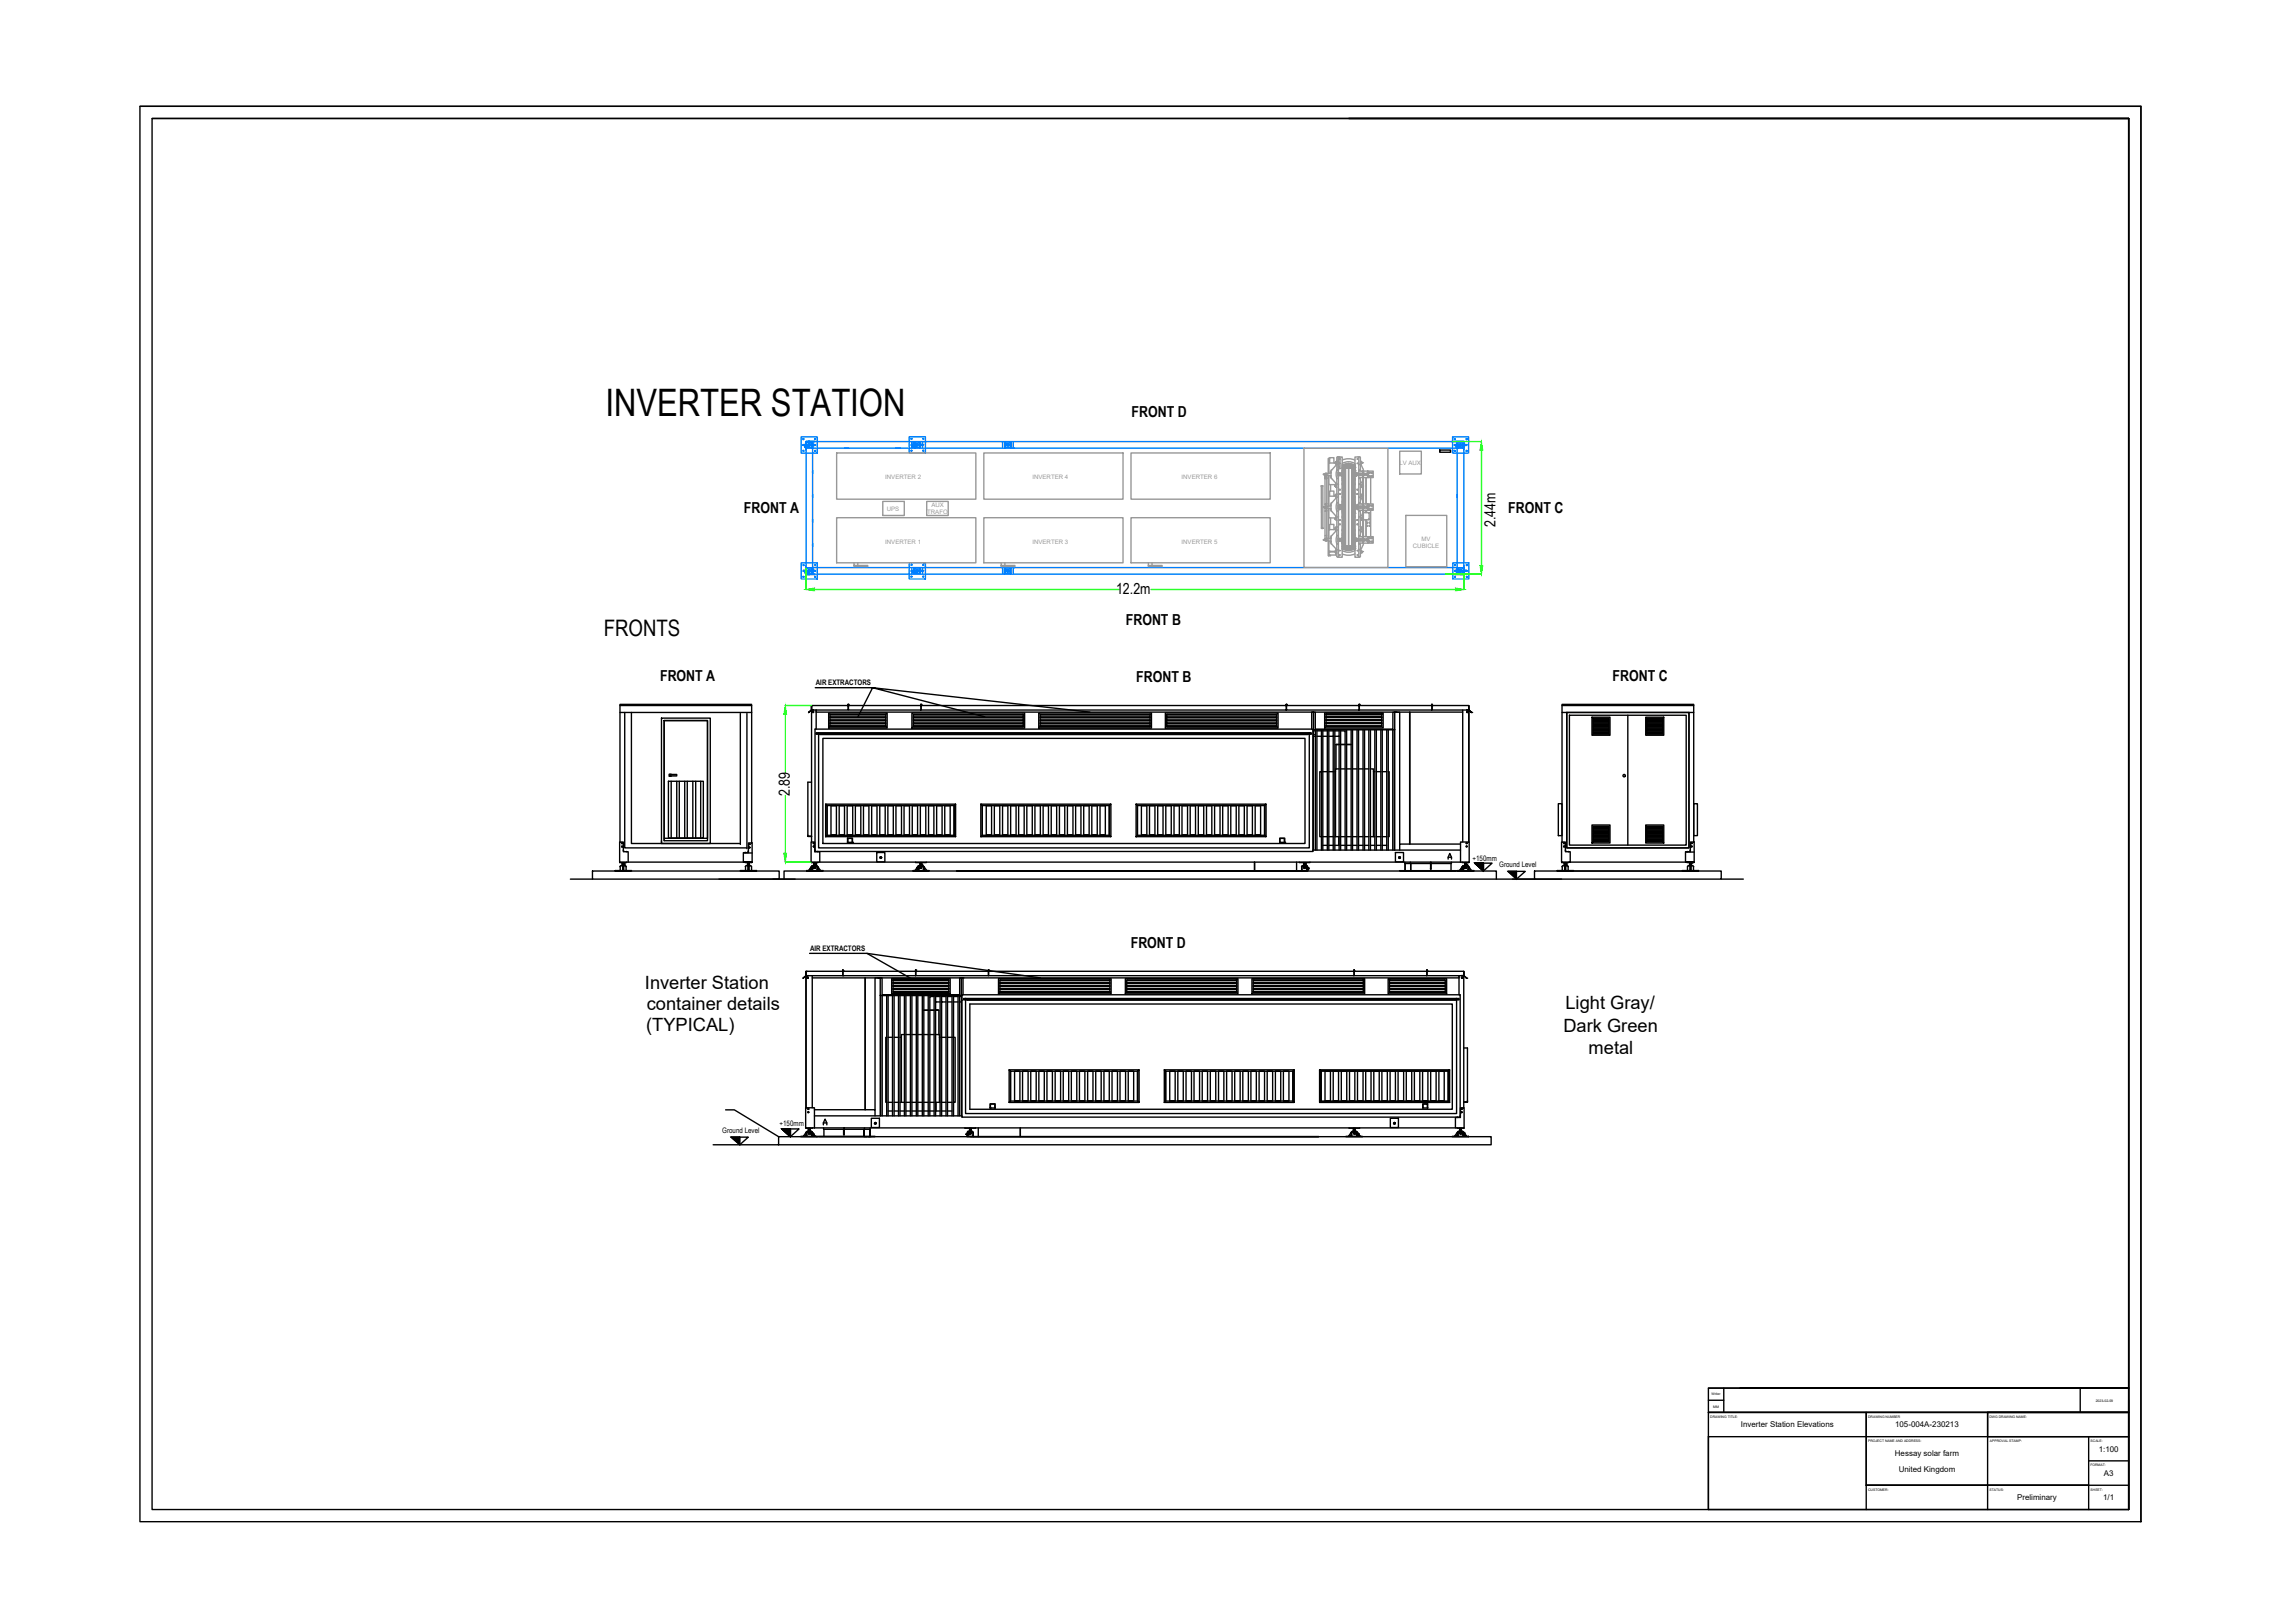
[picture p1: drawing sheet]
<svg xmlns="http://www.w3.org/2000/svg" width="420mm" height="297mm" viewBox="0 0 420 297" stroke-linecap="round" stroke-linejoin="round" font-family="sans-serif">
<defs><g id="words">
<text font-size="6.9" x="110.8" y="76.2">INVERTER STATION</text>
<text font-size="4.2" x="110.5" y="116.4">FRONTS</text>
<g font-size="3.3">
<text x="118.1" y="181">Inverter Station</text>
<text x="118.4" y="184.9">container details</text>
<text x="286.6" y="184.6">Light Gray/</text>
<text x="118.3" y="188.6">(TYPICAL)</text>
<text x="286.2" y="188.9">Dark Green</text>
<text x="290.8" y="192.9">metal</text>
</g>
<g font-size="2.8">
<text x="207.2" y="76.2">FRONT D</text>
<text x="136.2" y="93.9">FRONT A</text>
<text x="276.1" y="93.9">FRONT C</text>
<text x="273.8" y="96.5" transform="rotate(-90 273.8 96.5)">2.44m</text>
<text x="204.3" y="108.8">12.2m</text>
<text x="206.1" y="114.3">FRONT B</text>
<text x="120.8" y="124.6">FRONT A</text>
<text x="208" y="124.8">FRONT B</text>
<text x="295.2" y="124.6">FRONT C</text>
<text x="144.6" y="145.7" transform="rotate(-90 144.6 145.7)">2.89</text>
<text x="207" y="173.4">FRONT D</text>
</g>
<g font-size="1.5">
<text x="318.7" y="261.2">Inverter Station Elevations</text>
<text x="346.9" y="261.2">105-004A-230213</text>
<text x="346.9" y="266.4">Hessay solar farm</text>
<text x="347.6" y="269.4">United Kingdom</text>
<text x="384.2" y="265.7">1:100</text>
<text x="369.3" y="274.6">Preliminary</text>
<text x="385" y="274.6">1/1</text>
<text x="385.2" y="270.1">A3</text>
</g>
<g font-size="1.4">
<text x="149.4" y="125.3">AIR EXTRACTORS</text>
<text x="269.6" y="157.5">+150mm</text>
<text x="274.5" y="158.7">Ground Level</text>
<text x="148.3" y="174">AIR EXTRACTORS</text>
<text x="132.2" y="207.3">Ground Level</text>
<text x="142.7" y="206.1">+150mm</text>
</g>
<g font-size="1.1" fill="#989898">
<text x="162.1" y="87.7">INVERTER 2</text>
<text x="189" y="87.7">INVERTER 4</text>
<text x="216.3" y="87.7">INVERTER 6</text>
<text x="256.2" y="85.1">LV AUX</text>
<text x="162.4" y="93.5">UPS</text>
<text x="169.7" y="94.1">TRAFO</text>
<text x="170.5" y="92.8">AUX</text>
<text x="162.1" y="99.5">INVERTER 1</text>
<text x="189" y="99.5">INVERTER 3</text>
<text x="216.3" y="99.5">INVERTER 5</text>
<text x="258.7" y="100.4">CUBICLE</text>
<text x="260.2" y="99">MV</text>
</g>
<g font-size=".6">
<text x="313.3" y="255.4">Writer</text>
<text x="313.7" y="257.6">MM</text>
<text x="383.7" y="256.5">2023-02-09</text>
<text x="313.1" y="259.5">DRAWING TITLE:</text>
<text x="342" y="259.5">DRAWING NUMBER</text>
<text x="342" y="263.9">PROJECT NAME AND ADDRESS:</text>
<text x="364.2" y="259.5">DWG DRAWING NAME:</text>
<text x="364.3" y="263.9">APPROVAL STAMP:</text>
<text x="382.7" y="263.9">SCALE:</text>
<text x="382.7" y="268.4">FORMAT:</text>
<text x="342" y="272.8">CUSTOMER:</text>
<text x="364.2" y="272.8">STATUS:</text>
<text x="382.7" y="272.8">SHEET:</text>
</g>
</g></defs>
<!-- layer: PDF2_TESTO -->
<path d="M270 158h1.6v1.4z" fill="#000" stroke="#000" stroke-width=".18"/>
<path d="M265.1 157.2v-.3l.3-.7 .3 .7v.3M265.1 156.9h.6M270 158h1.6v1.4zM270 158h3.2l-1.6 1.4M150.7 205.9v-.4l.4-.7 .3 .7v.4M150.7 205.5h.7" fill="none" stroke="#000" stroke-width=".25"/>
<!-- layer: PDF2_01_DESCRIZIONI -->
<g fill="none" stroke="#000" stroke-width=".25">
<path d="M108.5 159.4h34.1v1.5h-34.1zM112.6 159.3l3 .1h-3M113.4 157.8h24.3h-1.5M113.5 157.8v.1M113.5 157.8h1.2M113.5 158.6v.7M113.5 159.3h.1M113.7 158.4l-.2 .2M113.7 158.4h.7M113.9 158.4h.4M113.9 158.2v.2M113.9 158v-.1v.1h.4"/>
<path d="M113.9 158.4h.1M113.9 157.9h.2l-.2 .3h.4M114 158.2v-.2v.2M114 158v.2M114.1 159.3v-.7v.7M114.1 159.3l-.1-.8 .2 .1-.1 .7M114.1 158.6h.1M114.1 158.2h-.2v.2l.4-.2v.2h-.2M114.1 157.9h.2v.1h-.2M114.2 158v.2M114.3 158.2h.1M114.3 158.4h.1"/>
<path d="M114.3 158h.1M114.3 157.9h.1M114.4 158.4l.2 .2M114.6 158.6h.1M114.6 158.6v.7M114.6 159.3h.1M136.4 157.8h1.2M136.5 158.6h.1M136.5 158.6v.7M136.5 159.3h-.1M136.7 158.4l-.2 .2M136.7 158.4h.7"/>
<path d="M136.8 158.2h.4v.2M136.8 158.2h.1M136.8 158.4h.1M136.8 158h.1M136.8 157.9h.1M136.9 158v.2v-.2M137 159.3v-.7l.1 .7M137 159.3v-.8l.1 .1v.7M137 158.6h.1M137 158.2h.2v.2l-.4-.2v.2h.2M137 157.9h-.2v.1h.2M137.1 158v.2"/>
<path d="M137.1 158.2v-.2v.2M137.2 157.9h-.2v.1h.2v-.1v.1h-.4M137.2 158.4h.1M137.2 158.4h-.4M137.4 158.4l.2 .2M137.6 158.6h.1M137.6 158.6v.7M137.6 159.3h.1M137.7 157.8l-.1 .1M138.5 159.3l-3 .1h3M147.7 159.3l3 .1h-3M148.4 158.9v.1"/>
<path d="M148.4 158.9h.1M148.5 158.9v.1zM148.5 159h.1M148.5 158.9h.1M148.5 158.8l.1 .2zM148.5 158.8v.1M148.5 158.6h.1M148.6 158.8v-.2v.7M148.6 158.6l-.5 .7M148.6 158.8v.2M148.6 158.6l.2-.2-.7 .9M148.6 159v.3h-.5"/>
<path d="M148.6 159.3h.1M148.7 158.8v.2M148.7 158.9l.1 .1zM148.7 159h.1M148.7 158.9h.1M148.7 158.8v.1M148.8 158.9v.1zM148.8 158.8v.1M148.8 159h.1M148.8 158.4h.7M149 158.4h.4M149 158.6v.1"/>
<path d="M149 158.4h.3M149 158.4h.1M149 158.7h.1M149 158.7h.3M149 158.5v.1M149 158.7v.2M149.1 158.9h.2zM149.1 158.7v.2M149.1 158.6h-.1v.1l.3-.1v.1h-.2M149.3 158.7v.2M149.3 158.4h.1M149.3 158.5v.1"/>
<path d="M149.4 158.5h-.4M149.5 158.5l.1 .1M149.5 158.4l.2 .2M149.5 159.3h.2M149.6 158.6l-.1-.1h-.8v.8M149.6 158.6v.7M149.7 158.6v.7h.5M149.7 158.6h.1M149.7 159.3v-.7l.5 .7M167.2 159.3l2.9 .1zM167.9 158.9v.1zM167.9 158.9h.1"/>
<path d="M167.9 159h.1M167.9 158.8l.1 .2zM168 158.8v-.2v.7M168 159v.3h-.5M168 158.9l-.1-.1v.2M168 158.8v.1M168 159.3h.2M168 158.8v.2M168.1 158.8v.2M168.1 159h.1M168.1 158.9h.1M168.1 158.8v.1"/>
<path d="M168.2 158.9v.1M168.2 158.8v.2M168.2 158.4l-.7 .9M168.2 158.4h.7M168.4 158.4h.4M168.4 158.5h.4M168.4 158.4h.3M168.4 158.4h.1M168.4 158.7h.1M168.4 158.7h.3M168.4 158.5v.1M168.5 158.9h.2h-.2"/>
<path d="M168.5 158.7v.2v-.2M168.6 158.6h-.2v.1l.3-.1v.1h-.1M168.7 158.7v.2M168.7 158.4h.1M168.7 158.5v.1M168.9 158.5l.1 .1v.7M168.9 158.4l.3 .2v.7h.5M168.9 158.5h-.8v.8M169 159.3h.2M169.1 159.3v-.7l.5 .7M175.1 159.4h.1M238.2 159.3l1.2 .1z"/>
<path d="M238.2 159.3h.2M238.2 159.4h-63.1h63.2M238.3 159.4h.5M238.3 158.6v.7M238.5 158.4l-.2 .2M238.5 158.4l.8 .1M238.6 158.4h.4M238.6 158.5h.4M238.7 158.4h.3M238.7 158.7h.1M238.7 158.7h.3M238.7 158.5v.1"/>
<path d="M238.7 158.9h.2h-.2M238.7 158.7v.2v-.2M238.8 158.6h-.1v.1h.1M238.9 158.7v.2M239 158.4h.1M239 158.5v.2h-.2v-.1h.2M239.2 158.4l.2 .2M239.2 158.9v.1l.1-.1M239.2 158.8v.2l.1-.2M239.2 159h.1M239.2 158.9h.1M239.2 158.8h.1"/>
<path d="M239.3 159.3h.1M239.3 158.6l-.1-.1h-.8v.8M239.3 159h.1M239.3 158.8v.2M239.3 158.6v.7M239.4 158.6v.7M239.4 159h.1M239.5 158.9l-.1-.1v.2M239.5 158.8v.2M239.5 158.9l.1 .1M239.5 158.9h.1M239.5 159h.1"/>
<path d="M239.6 158.9l-.1 .1M257 159.4h.5M257.3 159.3l9.3 .1zM257.3 159.3h-1.1l1.1 .1M257.8 159.4h.5M261.9 159h.1M266.9 159.3l3 .1zM266.9 159.3v.1M267.6 158.9v.1zM267.6 158.9h.1M267.6 159h.1M267.7 158.8v.2z"/>
<path d="M267.7 158.8v.2M267.7 158.9v.1zM267.7 159h.1M267.7 158.9h.1M267.7 158.6h.1M267.7 158.8l.1-.2-.1 .7M267.7 159v.3h-.5M267.7 158.6l-.4 .7M267.7 158.8v.1M267.8 159.3h.1M267.8 158.8l-.1 .2M267.9 158.8v.2"/>
<path d="M267.9 159h.1M267.9 158.9h.1M267.9 158.8v.1M267.9 158.4l-.2 .2M268 158.9v.1M268 158.8v.2M268 158.4l-.7 .9M268 158.4h.7M268.1 158.5h.1M268.1 158.4h.4M268.1 158.5h.4M268.1 158.4h.1"/>
<path d="M268.2 158.6v.1M268.2 158.4h.3M268.2 158.4h.1M268.2 158.7h.1M268.2 158.7h.3M268.2 158.5v.1M268.2 158.7v.2M268.2 158.9h.1M268.2 158.7v.2v-.2M268.3 158.7v.2M268.3 158.6h-.1v.1l.3-.1v.1h-.2M268.4 158.9h-.2h.2"/>
<path d="M268.4 158.7v.2v-.2M268.5 158.4h.1M268.5 158.5v.1M268.6 158.5l.2 .1-.1 .7h.2M268.7 158.5l.1 .1v.7M268.7 158.4l.2 .2v.7h.5M268.7 158.5h-.8v.8M268.8 159.3v-.7l.6 .7M276.1 159.5h1.5v1.4zM276.1 159.5h3.1l-1.6 1.4M280.9 159.4h34.2v1.5h-34.2zM285.1 159.3l3 .1h-3"/>
<path d="M285.9 159.4h24.3M286 158.6h.1M286 158.6v.7M286 159.3h-.1M286.2 158.4l-.2 .2M286.2 158.4h.7M286.4 158.4h.4M286.4 158.2l-.1 .2M286.4 158h.1M286.4 158.4h.1M286.4 158h.3zM286.4 158v.2h.3"/>
<path d="M286.5 158.2v-.2v.2M286.5 158v.2M286.5 159.3v-.7l.1 .7M286.5 159.3v-.8l.1 .1v.7M286.5 158.6h.1M286.6 158.2h-.2v.2l.3-.2v.2h-.1M286.7 158v.2M286.7 158.2h.1M286.7 158.4h.1M286.7 158h.1M286.9 158.4l.2 .2M287.1 158.6h.1"/>
<path d="M287.1 158.6v.7M287.1 159.3h.1M308.9 158.6v.7M308.9 159.3h.1M309 158.6h.1M309.1 158.4h.7M309.2 158.4l-.2 .2M309.3 158.4h.4M309.3 158.2h.1M309.3 158.4h.1M309.3 158h.3zM309.3 158h.1"/>
<path d="M309.4 158v.2M309.5 159.3v-.7v.7M309.5 159.3l-.1-.8 .2 .1-.1 .7M309.5 158.6h.1M309.5 158.2h.1v.2l-.3-.2v.2h.2M309.6 158v.2M309.6 158.2v-.2v.2M309.6 158v.2h-.3M309.6 158h.1M309.6 158.4h.1M309.7 158.2v.2M309.8 158.4l.2 .2"/>
<path d="M310 158.6v.7M310 159.3h.1M310.1 158.6h.1M310.9 159.3l-2.9 .1h2.9M104.4 160.9h4.1M131.6 160.9h154.3M141.5 160.9h4.1M143.5 160.9v-1.5h130.4v1.5M276.9 160.9h4M315.1 160.9h4.1M177.6 183.8v19.2M130.6 209.5h142.4v-1.5h-130.5v1.5"/>
<path d="M133.8 208.1h3.2l-1.6 1.4M133.8 208.1h1.6v1.4zM143.1 206.6h1.6v1.4zM143.1 206.6h3.2l-1.6 1.4M146.6 208h3zM147.1 207.9l.5-.6v.6M147.6 208h.2M147.6 207.2v.1M147.6 207.2v.7l-.5 .1M147.7 207.3v.6M147.8 207.1l-.1 .2 .1-.2h.7l.1 .2M147.8 207.1l-.2 .2"/>
<path d="M147.8 207.1h.7l.2 .2M147.9 207.1l.4 .1M148 206.9l.3-.1v.2M148 206.6l.3 .1zM148 207h.1M148 207.2h.1M148 207.5h.3zM148 206.7v.1M148 207.4v.1M148.2 206.9h.1v.1l-.3-.1v.1h.2M148.2 207.2h.1v.1l-.3-.1v.1h.2M148.2 206.7v.1"/>
<path d="M148.3 206.8v-.1v.1M148.3 207.5v-.1v.1M148.3 207h.1M148.3 207.2h.1M148.3 206.8h.1M148.3 207.4h.1M148.3 206.6h.1M148.3 207.2v.2l-.3-.1M148.3 207l-.4 .1M148.5 207.5v.1l.1-.1M148.5 207.5l.1 .2zM148.5 207.7h.1"/>
<path d="M148.5 207.6h.1M148.6 207.7h.1M148.6 207.5h.1M148.6 207.5v.2M148.6 207.3v.6M148.7 207.2v.1M148.7 207.2l.5 .7-.4-.6M148.7 207.9l-.1 .1M148.7 207.5l.1 .2zM148.7 207.5l.1 .1M148.7 207.6h.1M148.8 208l-.1-.7 .1 .6 .4 .1"/>
<path d="M148.8 207.5h.1M148.8 207.7h.1M148.8 207.7l.1-.2v.2M148.8 207.6h.1M149.6 208h.1M149.8 208h9.4zM150.8 206.7h8.5M150.8 206.7v1.3M154.4 206.7v1M154.6 206.7v1h-.1M158.2 208v-1.3v1.3M158.2 208h.5"/>
<path d="M158.9 208h.6M159.2 208h1h-1M159.2 208v-1.3v1.3M176.9 207.5v.2M176.9 207.6h.1M177 207.5v.2M177 207.7h.1M177 207.6h.1M177 208h1.2zM177 208h.2M177.1 207.5l-.1 .2v-.2v.1M177.1 207.7h.1"/>
<path d="M177.1 207.5v.2M177.1 207.3v.6M177.2 207.4h.1M177.2 207.5v.2M177.2 207.3v.6M177.2 207.5l.1 .2-.1-.2M177.2 207.7h.1M177.2 207.6h.1M177.2 207.1h.1M177.3 207.4v.1M177.3 207.5v.1l-.1-.1M177.3 207.5h.1"/>
<path d="M177.3 207.6h.1M177.5 207.1h.3M177.5 206.9l.3-.1v.2M177.5 207.2v.2l.3-.1M177.5 207.2h.2v.1h-.2M177.5 206.6l.3 .1zM177.5 207h.1M177.6 207.5h.2zM177.6 207.5v-.1v.1M177.6 206.7v.1v-.1M177.7 206.9h-.2v.1h.2M177.7 207.2h.1v.1h-.1"/>
<path d="M177.7 208h.5M177.7 206.7v.1M177.8 207.4l-.1 .1M177.8 206.9h-.1v.1h.1M177.8 207.2h.1M178 207.1l.2 .2M178 207.1l.1 .2M178 207.1h-.7l-.1 .2M178 207.1h-.7l-.2 .2M178.1 208h.1M178.1 207.3v.6M178.2 207.3v.6"/>
<path d="M178.2 208h63.2zM241.4 208h.1M246.4 208h3zM246.9 207.9l.5-.6v.6M247.4 208h.1M247.4 207.2l.2-.1h.8l.6 .8M247.4 207.2v.7l-.5 .1M247.8 207l.3 .1M247.8 206.9h.3M247.8 207.3l.2 .1v.1M247.8 206.6l.3 .1zM247.8 207.5h.2z"/>
<path d="M247.8 207.5v-.1v.1M247.8 206.7v.1v-.1M247.9 206.9h.2v.1l-.3-.1v.1h.1M247.9 207.2h.2v.1l-.3-.1v.1h.1M248 206.7v.1M248.1 207.3l-.1 .2M248.1 207h.1M248.1 207.2h.1M248.1 207.1l-.3 .1M248.3 207.5v.1l.1-.1M248.3 207.5l.1 .2zM248.3 207.7h.1"/>
<path d="M248.3 207.6h.1M248.4 207.5h.1M248.4 207.7h.1M248.4 207.3l-.1-.2-.8 .1v.7M248.4 207.5v.2M248.4 207.3v.6M248.5 207.2v.1M248.5 207.9l-.1 .1M248.5 207.5v.2M248.5 207.5l.1 .2zM248.5 207.7h.1M248.5 207.6h.1"/>
<path d="M248.5 207.5h.1M248.5 207.5v-.2v.7M248.5 207.7v.2l.6 .1M248.6 207.5h.1M248.6 207.7h.1M248.6 207.5v.1M248.6 207.6h.1M248.6 207.5v.2zM248.7 207.5v.2zM266.3 207.9l.5-.6v.6M266.8 208h.2M266.8 207.2v.7l-.5 .1"/>
<path d="M266.8 207.2v.1M267 207.1l-.2 .2M267 207.1h.7l.1 .2M267 207.1h.7l.2 .2M267 207.1l-.1 .8M267.1 207.1l-.1 .2M267.2 207.1h.4M267.2 207.3l.3 .1M267.2 206.6h.3zM267.2 207h.1M267.2 207.2h.1M267.3 207.5h.2z"/>
<path d="M267.3 206.7v.1M267.3 207.4v.1M267.4 206.9h.1l-.1 .1-.2-.1v.1h.2M267.4 207.2h.1l-.1 .2-.2-.2v.1h.2M267.5 207.4v.1zM267.5 206.7v.1v-.1M267.5 207.5v-.1v.1M267.6 206.6h.1M267.5 206.8l-.3 .1M267.5 207h.1M267.5 207.2h.1M267.6 207v.1"/>
<path d="M267.6 206.8v.2M267.6 207.2v.2M267.6 207.1v.1M267.7 207.1l.2 .1M267.7 207.5v.1zM267.7 207.5v.2l.1-.2M267.7 207.7h.1M267.7 207.6h.1M267.8 207.7h.1M267.9 207.5v.2M267.9 207.3v.6M267.9 207.2v.1"/>
<path d="M267.9 207.2l.6 .7M267.9 207.9l-.1 .1M268 207.5v.2M268 207.5v.1M268 207.3l.4 .6M268 207.6h.1M268 207.3h.1M268 207.5v.4l.5 .1M268 207.5h.1M268.1 207.7l-.2-.4 .1 .7M268.1 207.6h.1M268.1 207.5v.2"/>
<path d="M268.1 207.5v.2zM268.8 208h-2.9h2.9"/>
</g>
<!-- layer: PDF2_PR007420_PR00742 -->
<g fill="none" stroke="#000" stroke-width=".25">
<path d="M160.5 156h1.5v1.7h-1.5zM255.5 156h1.4v1.7h-1.4zM159.5 204.7h1.5v1.7h-1.5zM254.5 204.7h1.5v1.7h-1.5z"/>
<circle cx="161.2" cy="156.9" r=".16"/>
<circle cx="256.2" cy="156.9" r=".16"/>
<circle cx="160.2" cy="205.6" r=".16"/>
<circle cx="255.3" cy="205.6" r=".16"/>
</g>
<!-- layer: PDF2_CA002220_HEXAGON -->
<g fill="none" stroke="#000" stroke-width=".25">
<circle cx="161.2" cy="156.9" r=".14"/>
<circle cx="256.2" cy="156.9" r=".14"/>
<circle cx="160.2" cy="205.6" r=".14"/>
<circle cx="255.3" cy="205.6" r=".14"/>
</g>
<!-- layer: PDF2_PR007376_CUSTOM -->
<path d="M149.8 155.8v.1M150.1 157.8h117.3M240.4 155.6h27M149.1 206.4h117.4M149.1 204.2h27M266.8 204.5h.1" fill="none" stroke="#000" stroke-width=".25"/>
<!-- layer: PDF2_PR007377_PR00737 -->
<path d="M149.2 155.6h.1M149.7 155.8v.1M266.8 204.5h.1M267.3 204.3h.1M267.3 204.2h.1" fill="none" stroke="#000" stroke-width=".25"/>
<!-- layer: PDF2_PR007698_PR00769 -->
<g fill="none" stroke="#000" stroke-width=".25">
<path d="M267.4 157.8v-3.7h1.6v3.7M147.5 206.4v-3.7h1.6v3.7"/>
<circle cx="268.5" cy="154.3" r=".05"/>
<circle cx="268.5" cy="154.9" r=".05"/>
<circle cx="268.5" cy="154.9" r=".1"/>
<circle cx="268.5" cy="154.3" r=".1"/>
<circle cx="148" cy="203.6" r=".1"/>
<circle cx="148" cy="203" r=".1"/>
<circle cx="148" cy="203.6" r=".05"/>
<circle cx="148" cy="203" r=".05"/>
</g>
<!-- layer: PDF2_PR008711_2_CUSTO -->
<g fill="none" stroke="#000" stroke-width=".25">
<path d="M148.5 154.1h.7v1.8h.9v1.9h-1.6zM267.4 202.8l.6-.1v3.7h-1.5v-1.9h.9z"/>
<circle cx="149" cy="154.9" r=".05"/>
<circle cx="149" cy="154.3" r=".05"/>
<circle cx="149" cy="154.9" r=".1"/>
<circle cx="149" cy="154.3" r=".1"/>
<circle cx="267.6" cy="203.6" r=".1"/>
<circle cx="267.6" cy="203" r=".1"/>
<circle cx="267.6" cy="203.6" r=".05"/>
<circle cx="267.6" cy="203" r=".05"/>
</g>
<!-- layer: PDF2_HEXAGONAL_SOCKET -->
<g fill="none" stroke="#000" stroke-width=".25">
<path d="M148.8 129.9h.1M148.8 130.3h.1M268.6 130.4h.1M268.6 130.3h.1M268.7 129.9h-.2M147.8 178.5h.1M147.8 178.9v.1M147.9 179h.1M147.9 179h-.1M147.9 178.9h-.1M147.9 178.9v.1M267.6 178.5h.1"/>
<path d="M267.6 178.9v.1M267.6 179h.1M267.7 179h.1M267.7 178.9h.1M267.7 178.9h-.1M267.7 178.9v.1"/>
<circle cx="148.8" cy="130.3" r=".1"/>
<circle cx="268.6" cy="130.3" r=".1"/>
<circle cx="147.8" cy="178.9" r=".1"/>
<circle cx="267.7" cy="178.9" r=".1"/>
</g>
<!-- layer: PDF2_CA003405_PREVIEW -->
<g fill="none" stroke="#000" stroke-width=".25">
<path d="M155.1 154.1h.1M155.2 154.1h.1M155.2 154.1v.1M156.1 154.2h.1M234.3 154.2h.1M235.2 154.2h.1M235.2 154.1h.1M181.3 202.7v.1M181.3 202.8h.1M182.2 202.8h.1M260.5 202.8h.1M261.4 202.8h.1"/>
<path d="M261.4 202.7v.1"/>
</g>
<!-- layer: PDF2_PR009174_PR00917 -->
<path d="M155.2 154.2v-.8h.8v.8M234.3 154.2v-.8h.8v.8M181.3 202.8v-.7h.8v.7M260.5 202.8v-.7h.8v.7" fill="none" stroke="#000" stroke-width=".25"/>
<!-- layer: PDF2_CA006965_CA00696 -->
<path d="M235.2 154.1v.1M181.3 202.8h.1" fill="none" stroke="#000" stroke-width=".25"/>
<!-- layer: PDF2_PR007376A -->
<path d="M149.9 134.4v20.8h89.8v-20.8M150.7 135.1h88.2v19.3h-88.2zM155.2 153.4h.9v.8h-.9zM234.3 153.4h.9v.8h-.9zM176.8 183v20.8h89.9v-20.8M177.6 183.8h88.3v19.2h-88.3M181.3 202h.9v.8h-.9zM260.5 202h.9v.8h-.9z" fill="none" stroke="#000" stroke-width=".25"/>
<!-- layer: PDF2_CORNICE_WING -->
<path d="M149.2 133.4v22.4M149.3 133.5l91.1-.1-.1 22.4M149.9 134.1h.1M239.7 134.1h.1M149.3 155.8h91.1M176.8 182.7h.1M266.6 182.7h.1M267.3 182.1h-91.2l.1 22.3M267.3 182.1v22.4M267.3 204.4l-91.2 .1" fill="none" stroke="#000" stroke-width=".25"/>
<!-- layer: PDF2_PR008208 -->
<path d="M149.4 134.3v.1h.7M149.4 134.1h90.7v.2h-90.7zM240.1 134.3v.1h-.7M176.4 182.9l.7 .1M176.4 182.7h90.7v.2h-90.7zM267.1 182.9l-.6 .1" fill="none" stroke="#000" stroke-width=".25"/>
<!-- layer: PDF2_PR008209 -->
<path d="M150.1 134.4h89.3M177.1 183h89.4" fill="none" stroke="#000" stroke-width=".25"/>
<!-- layer: PDF2_PR008675_CUSTOM -->
<g fill="none" stroke="#000" stroke-width=".25">
<path d="M148.6 129.9v24.2M148.7 129.9h.2M149.4 129.9v3.5M148.9 154.3v.1M148.9 154.9v.1M149.2 155.6h.1M267.1 178.6v3.5M267.6 178.5h.2M268 178.6v24.1M267.6 203h.1M267.6 203.6h.1"/>
<circle cx="148.8" cy="130.3" r=".12"/>
<circle cx="267.7" cy="178.9" r=".12"/>
</g>
<!-- layer: PDF2_PR008684_CUSTOM -->
<g fill="none" stroke="#000" stroke-width=".25">
<path d="M149.4 129.9v.4M155.3 129.2h.1M168.6 129.2h.1M235.5 129.2h.1M248.8 129.2h.1M262.1 129.2h.1M267.8 129.9v.4h-118.4M148.7 178.6v.4h118.4v-.4M154.3 177.8h.1M167.6 177.8h.1M180.9 177.8h.1M247.9 177.8h.1"/>
<path d="M261.2 177.8h.1"/>
</g>
<!-- layer: PDF2_PR008691 -->
<g fill="none" stroke="#000" stroke-width=".25">
<path d="M267.8 130.3v23.8M268.5 129.9h.2M268.9 129.9v24.2M147.6 178.6v24.1M147.7 178.5h.2M148.7 179v23.7"/>
<circle cx="268.6" cy="130.3" r=".12"/>
<circle cx="147.8" cy="178.9" r=".12"/>
</g>
<!-- layer: PDF2_PR008331-19 -->
<path d="M258.1 130.3v24.2" fill="none" stroke="#000" stroke-width=".25"/>
<!-- layer: PDF2_PR008699 -->
<path d="M267.4 154.5h-11.1v1.1M149.1 203.1h11.1v1.1" fill="none" stroke="#000" stroke-width=".25"/>
<!-- layer: PDF2_NEW_4 -->
<path d="M240.5 133.5v-3.1h.3v3h14.2v-3h.3v3.2h-14.8M176 182.2v-3.2h-.3v3.1h-14.2v-3.1h-.4l.1 3.2h14.8" fill="none" stroke="#000" stroke-width=".25"/>
<!-- layer: PDF2_CA006901_000 -->
<path d="M268.9 129.9v.1M268.9 130v24.1M147.6 178.6l-.1 24.1" fill="none" stroke="#000" stroke-width=".25"/>
<!-- layer: PDF2_PR008331-21 -->
<path d="M255.7 130.3v.1M258.1 130.3v24.2M158.4 179v24.1M160.7 179h.1" fill="none" stroke="#000" stroke-width=".25"/>
<!-- layer: PDF2_PANEL_NEW_1 -->
<path d="M240.5 130.3v.1M242.8 132.8v.2M242.8 130.7h10.2M255.3 130.3v.1M161.2 179h.1M163.5 179.4h10.2M176 179h.1M173.7 181.4v.2" fill="none" stroke="#000" stroke-width=".25"/>
<!-- layer: PDF2_NEW_6 -->
<path d="M255.3 133.6h.1M161.1 182.2h.1" fill="none" stroke="#000" stroke-width=".25"/>
<!-- layer: PDF2_SHEET_METAL1 -->
<g fill="none" stroke="#000" stroke-width=".25">
<path d="M152 130.7v.1M152 131.2v.1M152 131.7v.2M152 132.3v.1M162.1 130.7v.1M162.1 131.2v.1M162.1 131.7v.2M162.1 132.3v.1M167.3 131.2v.1M167.3 130.7v.1M167.3 131.7v.2M167.3 132.3v.1"/>
<path d="M187.2 131.2v.1M187.2 130.7v.1M187.2 131.7v.2M187.2 132.3v.1M190.5 131.2v.1M190.5 130.7v.1M190.5 131.7v.2M190.5 132.3v.1M210.4 131.2v.1M210.4 130.7v.1M210.4 131.7v.2M210.4 132.3v.1"/>
<path d="M213.7 131.2v.1M213.7 130.7v.1M213.7 131.7v.2M213.7 132.3v.1M233.6 131.2v.1M233.6 130.7v.1M233.6 131.7v.2M233.6 132.3v.1M244.6 136.3v4.4M245.4 136.3h.9M246.5 136.3h.9M255.3 130.3l1 .1v24.1"/>
<path d="M255.3 133.5v22.1M255.4 130.3v.1M255.5 130.3v.1M255.7 130.3v.1M160.8 179h.1M160.9 179h.1M161 179h.1M161.1 179h.1M161.1 179h-.9v24.1M183.2 179.8v.1M183.2 179.4h.1M203.1 179.8v.1"/>
<path d="M203.1 179.4h.1M206.4 179.8v.1M206.4 179.4h.1M226.3 179.8v.1M226.3 179.4h.1M229.5 179.8v.1M229.5 179.4h.1M249.5 179.8v.1M249.5 179.4h.1M254.5 179.8v.1M254.5 179.4h.1M264.5 179.8v.1"/>
<path d="M264.5 179.4h.1M161.1 182.2v22M170.2 184.9h.8M171.9 184.9v4.4M183.2 180.4v.1M183.2 180.9v.1M203.1 180.4v.1M203.1 180.9v.1M206.4 180.4v.1M206.4 180.9v.1M226.3 180.4v.1M226.3 180.9v.1"/>
<path d="M229.5 180.4v.1M229.5 180.9v.1M249.5 180.4v.1M249.5 180.9v.1M254.5 180.4v.1M254.5 180.9v.1M264.5 180.4v.1M264.5 180.9v.1"/>
</g>
<!-- layer: PDF2_SHEET_METAL3 -->
<g fill="none" stroke="#000" stroke-width=".25">
<path d="M240.1 130.4h.1M240.4 130.3v.1M240.5 130.3l-.4 .1v3M240.5 133.5v22.1M244.6 136.3h.6h-.6M245.4 136.3h.9M246.5 136.3h.9M176 179h.3v3.1M176 179h.1M176.3 179h.1M169.1 184.9h.8M170.2 184.9h.8"/>
<path d="M171.3 184.9h.6h-.6M176 182.2v22"/>
</g>
<!-- layer: PDF2_NEW_5 -->
<path d="M255.5 130.3v.1M161 179h.1" fill="none" stroke="#000" stroke-width=".25"/>
<!-- layer: PDF2_PR009253A -->
<path d="M152 132.8v.2h10.2M167.2 132.8v.2h20.1M190.4 132.8v.2h20.2M213.6 132.8v.2h20.1M240.4 130.3v.1M176.1 179h.1M183.1 181.5v.1h20.1M206.3 181.5v.1h20.1M229.5 181.5v.1h20.1M264.6 181.5v.1h-10.2" fill="none" stroke="#000" stroke-width=".25"/>
<!-- layer: PDF2_GUARNIZIONE_15X3 -->
<path d="M152 133h10.2M167.2 133h20.1M190.4 133h20.2M213.6 133h20.1M183.1 181.6h20.1M206.3 181.6h20.1M229.5 181.6h20.1M254.4 181.6h10.2" fill="none" stroke="#000" stroke-width=".25"/>
<!-- layer: PDF2_PR009503 -->
<path d="M240.5 134.5h.1M176 183.1h.1" fill="none" stroke="#000" stroke-width=".25"/>
<!-- layer: PDF2_SHEET_METAL6 -->
<g fill="none" stroke="#000" stroke-width=".25">
<path d="M152 132.9h.1M152 132.8v.2M162.1 132.9h.1M162.1 132.8v.2M167.3 132.8v.2M187.2 132.8l.1 .1-.1 .1M190.5 132.8v.2M210.4 132.8l.2 .1-.2 .1M213.7 132.8v.2M233.6 132.8v.2M183.1 181.6h.1M183.1 181.5l.1 .1"/>
<path d="M183.2 181.5h.1M203.1 181.5h.1M203.2 181.6h-.1M203.2 181.5l-.1 .1M206.3 181.6h.1M206.3 181.5l.1 .1M206.4 181.5h.1M226.3 181.5h.1M226.4 181.6h-.1M226.4 181.5l-.1 .1M229.5 181.6h.1M229.5 181.5v.1"/>
<path d="M229.5 181.5h.1M249.5 181.5h.1M249.6 181.6h-.1M249.6 181.5l-.1 .1M254.4 181.6h.1M254.4 181.5l.1 .1M254.5 181.5h.1M264.5 181.5h.1M264.6 181.6h-.1M264.6 181.5l-.1 .1"/>
</g>
<!-- layer: PDF2_BODY_PLENUM_1_01 -->
<path d="M152 132.9h10.2M187.3 132.9h-20.1h20.1M210.6 132.9h-20.2h20.2M233.7 132.9h-20.1h20.1M203.2 181.6h-20.1h20.1M226.4 181.6h-20.1h20.1M249.6 181.6h-20.1h20.1M254.4 181.6h10.2h-10.2" fill="none" stroke="#000" stroke-width=".25"/>
<!-- layer: PDF2_S-M5-1ZI_SELF-CL -->
<path d="M162.1 132.9v.1M187.3 132.9v.1M187.3 133h.1M210.5 132.9v.1M210.6 133h.1M233.7 132.9v.1M203.2 181.6h.1M226.4 181.6h.1M249.6 181.6h.1M254.4 181.6h.1" fill="none" stroke="#000" stroke-width=".25"/>
<!-- layer: PDF2_TRASFORMATORE_OL -->
<g fill="none" stroke="#000" stroke-width=".25">
<path d="M242.2 154.7h.8M242.2 153.1h.8M243 141.2h-1.4v11.9h.3M243.3 154.7h.8M243.3 141.2h.8M243.3 153.1h.8M244.4 154.7h.7M244.4 141.2h.1M244.4 153.1h.8M245.1 153.1l.1 1.6M245.2 140.7h-.7v12.4M245.4 154.7h2"/>
<path d="M245.4 140.7h.9M245.4 153.1h.9M246.5 140.7h.9M246.5 153.1h.9M247.6 154.7h.8M247.6 140.7h.8M247.6 153.1h.8M248.7 154.7h.8M248.7 140.7h.8M248.7 153.1h.8M249.8 154.7h.8M249.8 140.7h.8"/>
<path d="M249.8 153.1h.8M250.9 140.7h.5v12.4M250.9 154.7h.8M250.9 153.1h.8M251.4 141.2h.3M252 154.7h.8M252 141.2h.8M252 153.1h.8M253.1 154.7h.8M253.1 141.2h.8M253.1 153.1h.8M254.2 141.2h.1v11.9h-.1"/>
<path d="M162.3 189.9h-.1v11.8h.1M162.6 189.9h.8M163.7 189.9h.8M164.8 189.9h.2M165.6 189.3h-.6v12.4M165.8 189.3h.9M166.9 189.3h.9M168 189.3h.9M169.1 189.3h.8M170.2 189.3h.8M171.3 189.3h.7v12.4M172 189.9h.1"/>
<path d="M172.4 189.9h.8M173.5 189.9h1.4v11.8h-.3M162.6 203.3h.8M162.6 201.7h.8M163.7 203.3h.8M163.7 201.7h.8M164.8 203.3h.8M164.8 201.7h.8M165.8 203.3h.9M165.8 201.7h.9M166.9 203.3h.9M166.9 201.7h.9"/>
<path d="M168 203.3h.9M168 201.7h.9M169.1 203.3h1.9M169.1 201.7h.8M170.2 201.7h.8M171.3 201.7h.8M171.4 201.7l-.1 1.6M171.4 203.3h.7M172.4 203.3h.8M172.4 201.7h.8M173.5 203.3h.8M173.5 201.7h.8"/>
</g>
<!-- layer: PDF2_R -->
<g fill="none" stroke="#000" stroke-width=".25">
<path d="M240.5 133.8h.3M240.5 134.8h.3M241.1 133.8h.8M241.1 134.8h.8M242.2 133.8h.8M242.2 134.8h.8M243.3 134.8h.7M243.3 133.8h.8M244.4 134.8h.7h-.1M244.4 133.8h.8M245.4 133.8h.7l.2 .1M171 182.4h-.6l-.2 .1"/>
<path d="M171.3 182.4h.8M171.3 183.4h.2M171.3 183.4h.8M172.4 182.4h.8M172.5 183.4h.7M173.5 182.4h.8M173.5 183.4h.8M174.6 182.4h.8M174.6 183.4h.8M175.7 182.4h.3M175.7 183.4h.3"/>
</g>
<!-- layer: PDF2_FGA_OVERPRESSURE -->
<g fill="none" stroke="#000" stroke-width=".25">
<path d="M151.7 130.5h10.7v2.8h-10.7zM151.9 130.7h10.3v2.3h-10.3zM151.9 131.2h10.3M151.9 131.7h10.3M151.9 132.3h10.3M151.9 132.8h10.3M152 130.8h10.2M152 131.4h10.2M152 131.9h10.2M152 132.5h10.2M152 131.3h10.2M152 132.4h10.2"/>
<path d="M166.9 130.5h20.7v2.8h-20.7zM167.2 130.7h20.1v2.3h-20.1zM167.2 131.2h20.1M167.2 131.7h20.1M167.2 132.3h20.1M167.2 132.8h20.1M167.2 130.8h20.1M167.2 131.4h20.1M167.2 131.9h20.1M167.2 132.5h20.1M167.2 131.3h20.1M167.2 132.4h20.1"/>
<path d="M190.2 130.5h20.6v2.8h-20.6zM190.4 130.7h20.2v2.3h-20.2zM190.4 131.2h20.2M190.4 131.7h20.2M190.4 132.3h20.2M190.4 132.8h20.2M190.4 130.8h20.2M190.4 131.4h20.2M190.4 131.9h20.2M190.4 132.5h20.2M190.4 131.3h20.2M190.4 132.4h20.2"/>
<path d="M213.3 130.5h20.7v2.8h-20.7zM213.6 130.7h20.1v2.3h-20.1zM213.6 131.2h20.1M213.6 131.7h20.1M213.6 132.3h20.1M213.6 132.8h20.1M213.6 130.8h20.1M213.6 131.4h20.1M213.6 131.9h20.1M213.6 132.5h20.1M213.6 131.3h20.1M213.6 132.4h20.1"/>
<path d="M182.8 179.1h20.6v2.8h-20.6zM183.1 179.4h20.1v2.2h-20.1zM183.1 179.8h20.1M183.1 179.5h20.1M183.1 180h20.1M183.1 179.4h20.1M183.1 179.9h20.1M206 179.1h20.6v2.8h-20.6zM206.3 179.4h20.1v2.2h-20.1zM206.3 179.8h20.1M206.3 179.5h20.1M206.3 180h20.1"/>
<path d="M206.3 179.4h20.1M206.3 179.9h20.1M229.2 179.1h20.6v2.8h-20.6zM229.4 179.4h20.2v2.2h-20.2zM229.4 179.8h20.2M229.5 179.5h20.1M229.5 180h20.1M229.5 179.4h20.1M229.5 179.9h20.1M254.1 179.1h10.7v2.8h-10.7zM254.4 179.4h10.2v2.2h-10.2zM254.4 179.5h10.2"/>
<path d="M254.4 180h10.2M254.4 179.8h10.2M254.4 179.4h10.2M254.4 179.9h10.2M183.1 180.4h20.1M183.1 180.9h20.1M183.1 181.5h20.1M183.1 180.5h20.1M183.1 181.1h20.1M183.1 181h20.1M206.3 180.4h20.1M206.3 180.9h20.1"/>
<path d="M206.3 181.5h20.1M206.3 180.5h20.1M206.3 181.1h20.1M206.3 181h20.1M229.4 180.4h20.2M229.4 180.9h20.2M229.4 181.5h20.2M229.5 180.5h20.1M229.5 181.1h20.1M229.5 181h20.1M254.4 180.5h10.2M254.4 181.1h10.2"/>
<path d="M254.4 180.4h10.2M254.4 180.9h10.2M254.4 181h10.2M254.4 181.5h10.2"/>
</g>
<!-- layer: PDF2_FGA_AIR_INTAKE_G -->
<g fill="none" stroke="#000" stroke-width=".25">
<path d="M242.5 130.5h10.7v2.7h-10.7zM242.8 130.7h10.2v2.3h-10.2zM242.8 131.2h10.2M242.8 131.7h10.2M242.8 132.3h10.2M242.8 132.8h10.2M242.8 133v-.2v.2h10.2M242.8 130.8h10.2M242.8 131.3h10.2M242.8 131.9h10.2M242.8 132.4h10.2M242.8 130.7l10.2 .1z"/>
<path d="M242.8 131.2v.1h10.2h-10.2zM242.8 131.7v.1h10.2h-10.2zM242.8 132.3v.1h10.2h-10.2zM163.2 179.1h10.8v2.7h-10.8zM163.5 179.8h10.2v.1h-10.2h10.2v-.1M163.5 179.3h10.2v2.3h-10.2zM163.5 179.4h10.2M163.5 180h10.2M173.7 179.4h-10.2h10.2M163.5 180.3h10.2v.2h-10.2h10.2v-.2M163.5 180.9h10.2v.1h-10.2h10.2v-.1M163.5 181.4h10.2v.2"/>
<path d="M163.5 180.5h10.2M163.5 181.1h10.2M173.7 181.4v.2h-10.2"/>
</g>
<!-- layer: PDF2_C_INFERIORE_TELA -->
<g fill="none" stroke="#000" stroke-width=".25">
<path d="M147.9 152.8v.3M147.9 153.1h.7M151.2 153.1h23.7M174.9 147.2v5.9l-.2-.2h-23.3l-.2 .2M179.6 153.1h23.8M203.4 147.2v5.9l-.3-.2h-23.3l-.2 .2M208 153.1h23.8M231.8 147.2v5.9l-.3-.2h-23.3l-.2 .2M208.5 195.8v6l-.2-.3h-23.3l-.2 .2 23.7 .1M236.9 195.8v6l-.2-.3h-23.3l-.2 .2 23.7 .1M241.8 201.5h23.3l.3 .3-23.8-.1M268 201.7h.6"/>
<path d="M268.7 201.7h-.1M268.7 201.5l-.1 .2"/>
</g>
<!-- layer: PDF2_C_LATERALE_TELAI -->
<g fill="none" stroke="#000" stroke-width=".25">
<path d="M147.9 153h.1M147.9 153.1h.7M147.9 143.2v9.8M151.2 153.1v-5.9h23.7l-.2 .2v5.5l.2 .2M179.6 153.1v-5.9h23.8l-.3 .2v5.5l.3 .2M208 153.1v-5.9h23.8l-.3 .2v5.5l.3 .2M241.6 195.8v5.9l.2-.2v-5.4M265.1 196.1v5.4M265.4 195.8v5.9M268.7 191.8v9.9M184.7 201.7l.1-5.9h23.7l-.2 .3v5.4l.2 .2M213.2 201.7v-5.9h23.7l-.2 .3v5.4l.2 .2"/>
<path d="M268 201.7h.6"/>
</g>
<g fill="none" stroke="#000" stroke-width=".25">
<path d="M147.9 143.2h.7M147.9 153.1h.5M148.6 153.1h.1M152.2 147.4h.9h-.9M152.2 152.9h.9zM153.7 152.9h.9zM153.7 147.4h.9h-.9M155.1 147.4h1h-1M155.1 152.9h1zM156.6 152.9h1zM156.6 147.4h1h-1M158.1 147.4h1h-1"/>
<path d="M158.1 152.9h1zM159.6 152.9h.9zM159.6 147.4h.9h-.9M161.1 147.4h.9h-.9M161.1 152.9h.9zM162.6 152.9h.9zM162.6 147.4h.9h-.9M164.1 147.4h.9h-.9M164.1 152.9h.9zM165.6 152.9h.9zM165.6 147.4h.9h-.9M167.1 147.4h.9h-.9"/>
<path d="M167.1 152.9h.9zM168.5 152.9h1zM168.5 147.4h1h-1M170 147.4h.9h-.9M170 152.9h.9zM171.5 152.9h.9zM171.5 147.4h.9h-.9M173 152.9h.9zM173 147.4h.9h-.9M174.9 147.2l-.2 .2h-23.3v5.5l-.2 .2M180.6 147.4h.9h-.9M180.6 152.9h.9z"/>
<path d="M182.1 152.9h.9zM182.1 147.4h.9h-.9M183.6 147.4h.9h-.9M183.6 152.9h.9zM185 152.9h1zM185 147.4h1h-1M186.5 147.4h1h-1M186.5 152.9h1zM188 152.9h1zM188 147.4h1h-1M189.5 147.4h.9h-.9M189.5 152.9h.9z"/>
<path d="M191 152.9h.9zM191 147.4h.9h-.9M192.5 147.4h.9h-.9M192.5 152.9h.9zM194 152.9h.9zM194 147.4h.9h-.9M195.5 147.4h.9h-.9M195.5 152.9h.9zM197 152.9h.9zM197 147.4h.9h-.9M198.4 147.4h1h-1M198.4 152.9h1z"/>
<path d="M199.9 152.9h1zM199.9 147.4h1h-1M201.4 152.9h.9zM201.4 147.4h.9h-.9M203.4 147.2l-.3 .2h-23.3v5.5l-.2 .2M209 147.4h.9h-.9M209 152.9h.9zM210.5 152.9h.9zM210.5 147.4h.9h-.9M212 147.4h.9h-.9M212 152.9h.9zM213.5 152.9h.9z"/>
<path d="M213.5 147.4h.9h-.9M215 147.4h.9h-.9M215 152.9h.9zM216.4 152.9h1zM216.4 147.4h1h-1M217.9 147.4h.9h-.9M217.9 152.9h.9zM219.4 152.9h1zM219.4 147.4h1h-1M220.9 147.4h.9h-.9M220.9 152.9h.9zM222.4 152.9h.9z"/>
<path d="M222.4 147.4h.9h-.9M223.9 147.4h.9h-.9M223.9 152.9h.9zM225.4 152.9h.9zM225.4 147.4h.9h-.9M226.9 147.4h.9h-.9M226.9 152.9h.9zM228.3 152.9h1zM228.3 147.4h1h-1M229.7 157.8v1.6M229.8 152.9h1zM229.8 147.4h1h-1"/>
<path d="M231.8 147.2l-.3 .2h-23.3v5.5l-.2 .2M257.2 158v1.3M258.3 158v1.3M185.8 196.1h.9zM187.2 196.1h1zM188.8 196.1h.9zM190.2 196.1h1zM191.7 196.1h.9zM193.2 196.1h.9zM194.7 196.1h.9zM196.2 196.1h.9zM197.7 196.1h.9z"/>
<path d="M199.2 196.1h.9zM200.6 196.1h1zM202.1 196.1h1zM203.6 196.1h.9zM205.1 196.1h.9zM206.6 196.1h.9zM208.5 195.8l-.2 .3h-23.3v5.4l-.2 .2M214.2 196.1h.9zM215.7 196.1h.9zM217.2 196.1h.9zM218.6 196.1h1zM220.1 196.1h1z"/>
<path d="M221.6 196.1h1zM223.1 196.1h.9zM224.6 196.1h.9zM226.1 196.1h.9zM227.6 196.1h.9zM229.1 196.1h.9zM230.5 196.1h1zM232 196.1h1zM233.5 196.1h.9zM235 196.1h.9zM236.9 195.8l-.2 .3h-23.3v5.4l-.2 .2M241.6 195.8h.1"/>
<path d="M242.6 196.1h1zM244.1 196.1h.9zM245.6 196.1h.9zM247.1 196.1h.9zM248.6 196.1h.9zM250.1 196.1h.9zM251.5 196.1h1zM253 196.1h1zM254.5 196.1h.9zM256 196.1h.9zM257.5 196.1h.9zM259 196.1h.9z"/>
<path d="M260.5 196.1h.9zM261.9 196.1h1zM263.4 196.1h1zM265.4 195.8h.1M268 191.8h.7M185.8 201.5h.9zM186.8 206.4v1.6M187.2 201.5h1zM188.8 201.5h.9zM190.2 201.5h1zM191.7 201.5h.9zM193.2 201.5h.9z"/>
<path d="M194.7 201.5h.9zM196.2 201.5h.9zM197.7 201.5h.9zM199.2 201.5h.9zM200.6 201.5h1zM202.1 201.5h1zM203.6 201.5h.9zM205.1 201.5h.9zM206.6 201.5h.9zM214.2 201.5h.9zM215.7 201.5h.9zM217.2 201.5h.9z"/>
<path d="M218.6 201.5h1zM220.1 201.5h1zM221.6 201.5h1zM223.1 201.5h.9zM224.6 201.5h.9zM226.1 201.5h.9zM227.6 201.5h.9zM229.1 201.5h.9zM230.5 201.5h1zM232 201.5h1zM233.5 201.5h.9zM235 201.5h.9z"/>
<path d="M241.6 201.7v.1M242.6 201.5h1zM244.1 201.5h.9zM245.6 201.5h.9zM247.1 201.5h.9zM248.6 201.5h.9zM250.1 201.5h.9zM251.5 201.5h1zM253 201.5h1zM254.5 201.5h.9zM256 201.5h.9zM257.5 201.5h.9z"/>
<path d="M259 201.5h.9zM260.5 201.5h.9zM261.9 201.5h1zM263.4 201.5h1zM265.4 201.7v.1M268 201.7h.1M268.2 201.7h.4"/>
</g>
<!-- layer: PDF2_C_VERTICALE -->
<g fill="none" stroke="#000" stroke-width=".25">
<path d="M151.4 147.4v5.5M152.1 147.4v5.5M153.1 147.4v5.5M153.6 147.4v5.5M154.6 147.4v5.5M155.1 147.4v5.5M156.1 147.4v5.5M156.6 147.4v5.5M157.6 147.4v5.5M158.1 147.4v5.5M159.1 147.4v5.5M159.6 147.4v5.5"/>
<path d="M160.6 147.4v5.5M161.1 147.4v5.5M162.1 147.4v5.5M162.5 147.4v5.5M163.5 147.4v5.5M164 147.4v5.5M165 147.4v5.5M165.5 147.4v5.5M166.5 147.4v5.5M167 147.4v5.5M168 147.4v5.5M168.5 147.4v5.5"/>
<path d="M169.5 147.4v5.5M170 147.4v5.5M171 147.4v5.5M171.5 147.4v5.5M172.5 147.4v5.5M173 147.4v5.5M174 147.4v5.5M174.7 147.4v5.5M179.8 147.4v5.5M180.6 147.4v5.5M181.5 147.4v5.5M182 147.4v5.5"/>
<path d="M183 147.4v5.5M183.5 147.4v5.5M184.5 147.4v5.5M185 147.4v5.5M186 147.4v5.5M186.5 147.4v5.5M187.5 147.4v5.5M188 147.4v5.5M189 147.4v5.5M189.5 147.4v5.5M190.5 147.4v5.5M191 147.4v5.5"/>
<path d="M191.9 147.4v5.5M192.5 147.4v5.5M193.4 147.4v5.5M194 147.4v5.5M194.9 147.4v5.5M195.4 147.4v5.5M196.4 147.4v5.5M196.9 147.4v5.5M197.9 147.4v5.5M198.4 147.4v5.5M199.4 147.4v5.5M199.9 147.4v5.5"/>
<path d="M200.9 147.4v5.5M201.4 147.4v5.5M202.4 147.4v5.5M203.1 147.4v5.5M208.2 147.4v5.5M209 147.4v5.5M210 147.4v5.5M210.4 147.4v5.5M211.4 147.4v5.5M211.9 147.4v5.5M212.9 147.4v5.5M213.4 147.4v5.5"/>
<path d="M214.4 147.4v5.5M214.9 147.4v5.5M215.9 147.4v5.5M216.4 147.4v5.5M217.4 147.4v5.5M217.9 147.4v5.5M218.9 147.4v5.5M219.4 147.4v5.5M220.4 147.4v5.5M220.9 147.4v5.5M221.9 147.4v5.5M222.4 147.4v5.5"/>
<path d="M223.4 147.4v5.5M223.8 147.4v5.5M224.8 147.4v5.5M225.3 147.4v5.5M226.3 147.4v5.5M226.8 147.4v5.5M227.8 147.4v5.5M228.3 147.4v5.5M229.3 147.4v5.5M229.8 147.4v5.5M230.8 147.4v5.5M231.5 147.4v5.5"/>
<path d="M185 196.1v5.4M185.7 196.1v5.4M186.7 196.1v5.4M187.2 196.1v5.4M188.2 196.1v5.4M188.7 196.1v5.4M189.7 196.1v5.4M190.2 196.1v5.4M191.2 196.1v5.4M191.7 196.1v5.4M192.7 196.1v5.4M193.2 196.1v5.4"/>
<path d="M194.2 196.1v5.4M194.7 196.1v5.4M195.7 196.1v5.4M196.1 196.1v5.4M197.1 196.1v5.4M197.6 196.1v5.4M198.6 196.1v5.4M199.1 196.1v5.4M200.1 196.1v5.4M200.6 196.1v5.4M201.6 196.1v5.4M202.1 196.1v5.4"/>
<path d="M203.1 196.1v5.4M203.6 196.1v5.4M204.6 196.1v5.4M205 196.1v5.4M206.1 196.1v5.4M206.6 196.1v5.4M207.5 196.1v5.4M208.2 196.1v5.4M213.4 196.1v5.4M214.2 196.1v5.4M215.1 196.1v5.4M215.6 196.1v5.4"/>
<path d="M216.6 196.1v5.4M217.1 196.1v5.4M218.1 196.1v5.4M218.6 196.1v5.4M219.6 196.1v5.4M220.1 196.1v5.4M221.1 196.1v5.4M221.6 196.1v5.4M222.6 196.1v5.4M223.1 196.1v5.4M224.1 196.1v5.4M224.6 196.1v5.4"/>
<path d="M225.6 196.1v5.4M226 196.1v5.4M227 196.1v5.4M227.5 196.1v5.4M228.5 196.1v5.4M229 196.1v5.4M230 196.1v5.4M230.5 196.1v5.4M231.5 196.1v5.4M232 196.1v5.4M233 196.1v5.4M233.5 196.1v5.4"/>
<path d="M234.5 196.1v5.4M235 196.1v5.4M236 196.1v5.4M236.7 196.1v5.4M241.9 196.1v5.4M242.6 196.1v5.4M243.6 196.1v5.4M244.1 196.1v5.4M245.1 196.1v5.4M245.6 196.1v5.4M246.6 196.1v5.4M247.1 196.1v5.4"/>
<path d="M248 196.1v5.4M248.5 196.1v5.4M249.5 196.1v5.4M250 196.1v5.4M251 196.1v5.4M251.5 196.1v5.4M252.5 196.1v5.4M253 196.1v5.4M254 196.1v5.4M254.5 196.1v5.4M255.5 196.1v5.4M256 196.1v5.4"/>
<path d="M257 196.1v5.4M257.5 196.1v5.4M258.5 196.1v5.4M258.9 196.1v5.4M259.9 196.1v5.4M260.4 196.1v5.4M261.4 196.1v5.4M261.9 196.1v5.4M262.9 196.1v5.4M263.4 196.1v5.4M264.4 196.1v5.4M265.1 196.1v5.4"/>
</g>
<!-- layer: PDF2_PR007375 -->
<path d="M155.3 129.1h.1M261.2 177.8h.1" fill="none" stroke="#000" stroke-width=".25"/>
<!-- layer: PDF2_PR007373 -->
<path d="M168.6 129.1h.1M235.5 129.1h.1M248.8 129.1h.1M262.1 129.1h.1M154.3 177.8h.1M167.6 177.8h.1M180.9 177.8h.1M247.9 177.8h.1" fill="none" stroke="#000" stroke-width=".25"/>
<!-- layer: PDF2_PR007473 -->
<g fill="none" stroke="#000" stroke-width=".25">
<path d="M155.2 128.9h.1M155.3 129.1v-.2v.2M155.3 128.9h.1M155.3 128.9v.2v-.2M155.3 129.1h13.3v.8h-13.3zM155.3 129.1h.1M168.6 128.9v.2M168.6 129.1v-.2v.2M168.6 128.9h.1M168.6 129.1h66.9v.8h-66.9zM235.5 128.9h.1M235.5 129.1v-.2v.2"/>
<path d="M235.5 128.9v.2M235.5 129.1h13.3v.8h-13.3zM248.8 128.9h.1M248.8 129.1v-.2v.2M248.8 128.9v.2M248.9 129.1h13.2v.8h-13.2zM248.9 128.9v.2M262.1 129.1h.1M262.2 129.1v-.2v.2M154.3 177.6v.1zM154.3 177.8h13.3v.8h-13.3zM167.6 177.5h.1"/>
<path d="M167.6 177.6v.1v-.1M167.6 177.6l.1 .1zM167.6 177.6h.1M167.7 177.8h13.2v.8h-13.2zM167.7 177.7v-.1v.1M180.9 177.7h.1M180.9 177.5h.1M181 177.6v.1v-.1M181 177.6h.1M181 177.7v-.1v.1M181 177.8h66.9v.8h-66.9zM247.9 177.7h.1"/>
<path d="M247.9 177.6v.1v-.1M247.9 177.5h.1M247.9 177.6v.1zM247.9 177.7v-.1v.1M247.9 177.8h13.3v.8h-13.3zM261.2 177.7h.1M261.2 177.6v.1v-.1M261.2 177.5h.1M261.2 177.6l.1 .1z"/>
</g>
<!-- layer: PDF2_PR007472 -->
<path d="M148 130.4h.1M148.6 129.1h6.7v.8h-6.7v-.8v.8l-.6 .5 .6-.5zM155.3 129.1v-.2v.2M261.2 177.7v-.1v.1M261.3 177.8h6.7v.8v-.8v.8l.5 .4-.5-.4h-6.7zM261.3 177.7h.1M268.4 179h.1M268.5 179h.1" fill="none" stroke="#000" stroke-width=".25"/>
<!-- layer: PDF2_PR007472A -->
<g fill="none" stroke="#000" stroke-width=".25">
<path d="M262.1 128.9l.1 .2zM262.2 128.9v.2M262.2 129.1h6.7v.8v-.8v.8h-6.7zM262.2 129.1h.1M269.4 130.4h.1M269.4 130.4l-.5-.5 .5 .5M147 179h.1M147.5 178.6h.1M147.6 177.8v.8v-.8M147.6 178.6l-.6 .4 .6-.4M147.6 177.8h6.7v.8h-6.7zM147.6 177.8h.1"/>
<path d="M154.3 178.6h.1M154.3 177.7v-.2v.2M154.3 177.7h.1M154.3 177.7v-.1v.1"/>
</g>
<!-- layer: PDF2_0 -->
<g fill="none" stroke="#000" stroke-width=".25">
<path d="M246.9 21.7h142.8v254.6M263.6 82.4h2v.4h-2zM149.3 125.9h10.5l-2.7 5.3M199.5 130.3l-39.7-4.4 20.5 5.3M240.8 133.6v22M241.1 133.6v22M241.9 133.6v22M242.2 133.6v22M243 133.6v22M243.3 133.6v22M244.1 133.6v22M244.4 133.6v22"/>
<path d="M245.2 133.6v22M245.4 133.6v22M246.3 133.6v22M246.5 133.6v22M247.4 133.6v22M247.6 133.6v22M248.4 133.6v22M248.7 133.6v22M249.5 133.6v22M249.8 133.6v22M250.6 133.6v22M250.9 133.6v22"/>
<path d="M251.7 133.6v22M252 133.6v22M252.8 133.6v22M253.1 133.6v22M253.9 133.6v22M254.2 133.6v22M255 133.6v22M255.3 133.6v22M267.4 157.8h1.6M270 158h1.6v1.4zM148.2 174.5h10.5l8.1 4.6M158.7 174.5l31.8 4.5"/>
<path d="M161.2 182.2v22M161.5 182.2v22M162.3 182.2v22M162.6 182.2v22M163.4 182.2v22M163.7 182.2v22M164.5 182.2v22M164.8 182.2v22M165.6 182.2v22M165.8 182.2v22M166.7 182.2v22M166.9 182.2v22"/>
<path d="M167.8 182.2v22M168 182.2v22M168.9 182.2v22M169.1 182.2v22M169.9 182.2v22M170.2 182.2v22M171 182.2v22M171.3 182.2v22M172.1 182.2v22M172.4 182.2v22M173.2 182.2v22M173.5 182.2v22"/>
<path d="M174.3 182.2v22M174.6 182.2v22M175.4 182.2v22M175.7 182.2v22M132.8 203.1h1.6l8.1 4.9M147.5 206.4h1.6"/>
</g>
<!-- layer: PDF2_PR007421_PR00742 -->
<path d="M148.5 157.8l.1 .1M148.6 157.8h1.2M267.7 157.8h1.2M268.9 157.8v.1M148.8 206.4l-1.2 .1M266.7 206.4l1.3 .1" fill="none" stroke="#000" stroke-width=".25"/>
<!-- layer: PDF2_HEX_NUT_ISO_4032 -->
<g fill="none" stroke="#000" stroke-width=".25">
<path d="M149 158.2v.2M149 158v-.1v.1h.3M149 158.4v-.2h.1v.2M149 158.2h.3M149 157.9h.1l-.1 .1M149.1 158.2h.2v.2M149.1 157.9h.2v.1h-.2M149.3 158.2h.1M149.3 158h.1M149.3 157.9h.1M168.4 158.4v-.2h.2v.2M168.4 158.2h.3"/>
<path d="M168.4 157.9v.1h.2v-.1h-.2M168.4 158h.3M168.6 158.2h.1v.2M168.6 157.9h.1v.1h-.1M168.7 158.2h.1M168.7 157.9h.1M238.7 158.4v-.2h.1v.2M238.7 158.2h.3M238.7 158h.1M238.7 158h.3M238.7 157.9h.1M238.8 158.2h.2v.2"/>
<path d="M238.8 157.9h-.1v.1l.3-.1v.1h-.2M239 158.2h.1M239 158h.1M239 157.9h.1M268.2 158.2v.2M268.2 158.4v-.2h.1v.2M268.2 158.2h.3M268.2 157.9h.1v.1h-.1v-.1v.1M268.2 158h.3M268.3 158.2h.2v.2M268.3 157.9h.2v.1h-.2M268.5 158.2h.1"/>
<path d="M268.5 157.9h.1M148 206.5h.1M148.2 206.6v-.1l.1 .1M148.2 206.5h-.2v.1M148.3 206.5v.1M177.5 206.5h.1M177.7 206.6v-.1l.1 .1M177.7 206.5h-.2v.1M177.8 206.5h.1M247.8 206.5h.1M247.9 206.6l.1-.1 .1 .1M247.9 206.5h-.1v.1"/>
<path d="M267.2 206.5h.1M267.4 206.6v-.1l.2 .1M267.4 206.5h-.2v.1M267.5 206.5v.1"/>
</g>
<!-- layer: PDF2_CA000046 -->
<path d="M149 158v.2M149.1 158.2v-.2v.2M149.1 158v.2M149.3 158v.2M168.5 158v.2v-.2M168.7 158v.2M238.7 158v.2v-.2M238.9 158v.2M268.2 158v.2M268.2 158v.2v-.2M268.3 158v.2M268.4 158v.2v-.2" fill="none" stroke="#000" stroke-width=".25"/>
<!-- layer: PDF2_PR007654_PR00765 -->
<path d="M167.6 157.8h2M237.9 157.8h1.9M176.6 206.4h2M247 206.4h1.9" fill="none" stroke="#000" stroke-width=".25"/>
<!-- layer: PDF2_SHEET_METAL_3 -->
<path d="M237.4 157.8v1.6M257.2 158v1.3M258.3 158v1.3M261.9 158v1.1M262 158v1.1M265.6 158v1.3M179.1 206.4v1.6M186.8 206.4v1.6" fill="none" stroke="#000" stroke-width=".25"/>
<!-- layer: PDF2_SHEET_METAL_1 -->
<g fill="none" stroke="#000" stroke-width=".25">
<path d="M257.2 157.8v.2h1M258.2 157.8v.2h7.5v-.2M150.8 206.4v.3M158.3 206.4v.3M159.3 206.4v.3"/>
<circle cx="261.9" cy="157.8" r=".05"/>
<circle cx="154.5" cy="206.5" r=".05"/>
</g>
<!-- layer: PDF2_0 -->
<path d="M270 158h1.6v1.4z" fill="#000" stroke="#000" stroke-width=".18"/>
<!-- layer: PDF2_01_DESCRIZIONI -->
<path d="M276.1 159.5h1.5v1.4zM133.8 208.1h1.6v1.4zM143.1 206.6h1.6v1.4z" fill="#000" stroke="#000" stroke-width=".18"/>
<!-- layer: PDF2_00_CABIN -->
<g fill="none" stroke="#000" stroke-width=".25">
<path d="M113.5 129.1h24.1M113.5 130.4h24.1M114.4 130.4v24.8h22.3M115.6 130.4v24h19.9M121.1 131.4h8.9v23h-8.9zM121.6 131.9h7.9v22h-7.9zM121.6 131.9h7.9v21.5h-7.9zM135.5 130.6v23.9M136.7 130.6v24.7M137.6 128.9h-24.1v25.2M137.6 129.1l.1 25.2M286 129.1h24.1"/>
<path d="M286 130.4h24.1M286.8 130.4v24.8h22.4v-24.8M286.8 130.4h22.4v24.8h-22.4zM287.3 130.9h21.4v23.8h-21.4zM291.5 131.3h3.3v3.3h-3.3zM291.6 131.5h3v2.9h-3zM291.6 132.9h3M291.6 132.8h3M291.6 132.6h3M291.6 132.5h3M291.6 132.3h3M291.6 132.2h3"/>
<path d="M291.6 132h3M291.6 133.8h3M291.6 133.7h3M291.6 133.5h3M291.6 133.4h3M291.6 133.2h3M291.6 133.1h3M291.6 134.1h3M291.6 133.9h3M291.6 131.9h3M291.6 131.7h3M291.6 131.6h3"/>
<path d="M291.6 134.2h3M298 130.9v23.8M301.3 131.3h3.3v3.3h-3.3zM301.5 131.5h2.9v2.9h-2.9zM301.5 132.9h2.9M301.5 132.8h2.9M301.5 132.6h2.9M301.5 132.5h2.9M301.5 132.3h2.9M301.5 132.2h2.9M301.5 132h2.9M301.5 133.8h2.9"/>
<path d="M301.5 133.7h2.9M301.5 133.5h2.9M301.5 133.4h2.9M301.5 133.2h2.9M301.5 133.1h2.9M301.5 134.1h2.9M301.5 133.9h2.9M301.5 131.9h2.9M301.5 131.7h2.9M301.5 131.6h2.9M301.5 134.2h2.9M113.4 157.8v-3.7h.7v1.8h.9v1.9"/>
<path d="M113.9 154.3v.1M113.9 154.9v.1M114.1 155.6h.1M114.2 155.8h.1M114.6 155.8v.1M114.7 155.8v.1M121.1 153.9v.5M121.6 153.5v.4M122.4 143h6.4v10.4h-6.4zM122.6 141.7h1.3v.3h-1.3zM122.9 141.7h-.4v.4l.4-.1M122.9 143v10.4"/>
<path d="M123.9 143v10.4M124.4 143v10.4M125.4 143v10.4M125.8 143v10.4M126.8 143v10.4M127.4 143v10.4M128.3 143v10.4M136.1 157.8v-1.7l.9-.1v-1.7h.7v3.5M136.2 156.1h1.5M136.4 156h.1M136.5 156h.1M136.9 156h.1"/>
<path d="M137 155.8h.1M137.3 154.5h.1M137.3 155.1v.1M285.3 147.1h.7v5.8h-.7zM285.9 157.8v.1M285.9 157.8h1.3M286 154.1v-25.2h24.1l.1 25.2M286.3 154.3v.1M286.3 154.9v.1M286.4 158v-.1v.1M286.4 157.9h.2v.1M286.6 157.9h.1v.1"/>
<path d="M286.6 155.6h.1M286.7 155.8h-.1M286.7 157.9h.1M287.1 155.8v.1M287.2 155.8v.1M287.5 157.8v-1.9h-.9v-1.8h-.7v3.7h24.3h-1.5M291.5 151h3.3v3.3h-3.3zM291.6 151.2h3v2.9h-3zM291.6 152.6h3M291.6 152.8h3M291.6 152.9h3M291.6 153.1h3"/>
<path d="M291.6 153.2h3M291.6 153.4h3M291.6 153.5h3M291.6 151.8h3M291.6 151.9h3M291.6 152h3M291.6 152.2h3M291.6 152.4h3M291.6 152.5h3M291.6 151.5h3M291.6 151.6h3M291.6 153.7h3"/>
<path d="M291.6 153.8h3M291.6 154h3M291.6 151.3h3M301.3 151h3.3v3.3h-3.3zM301.5 151.2h2.9v2.9h-2.9zM301.5 152.6h2.9M301.5 152.8h2.9M301.5 152.9h2.9M301.5 153.1h2.9M301.5 153.2h2.9M301.5 153.4h2.9M301.5 153.5h2.9"/>
<path d="M301.5 151.8h2.9M301.5 151.9h2.9M301.5 152h2.9M301.5 152.2h2.9M301.5 152.4h2.9M301.5 152.5h2.9M301.5 151.5h2.9M301.5 151.6h2.9M301.5 153.7h2.9M301.5 153.8h2.9M301.5 154h2.9M301.5 151.3h2.9"/>
<path d="M308.6 157.8v-1.9h.9v-1.8h.7v3.7M308.7 155.9h1.5M308.8 157.8h1.3M308.9 155.8v.1M309.3 157.9h.1M309.4 155.8h.1M309.4 155.6h.1M309.5 157.9h-.2v.1M309.6 158v-.1l.1 .1M309.6 157.9h-.1v.1M309.7 154.3v.1M309.7 154.9v.1"/>
<path d="M310.1 147.1h.7v5.8h-.7zM310.1 157.8v.1"/>
<circle cx="113.9" cy="154.3" r=".05"/>
<circle cx="113.9" cy="154.9" r=".05"/>
<circle cx="113.9" cy="154.9" r=".1"/>
<circle cx="113.9" cy="154.3" r=".1"/>
<circle cx="137.2" cy="154.5" r=".05"/>
<circle cx="137.2" cy="155.1" r=".05"/>
<circle cx="137.2" cy="155.1" r=".1"/>
<circle cx="137.2" cy="154.5" r=".1"/>
<circle cx="286.4" cy="154.9" r=".05"/>
<circle cx="286.4" cy="154.3" r=".05"/>
<circle cx="286.4" cy="154.9" r=".1"/>
<circle cx="286.4" cy="154.3" r=".1"/>
<circle cx="297.3" cy="142" r=".22"/>
<circle cx="309.7" cy="154.3" r=".05"/>
<circle cx="309.7" cy="154.9" r=".05"/>
<circle cx="309.7" cy="154.9" r=".1"/>
<circle cx="309.7" cy="154.3" r=".1"/>
</g>
<!-- layer: PDF2_C_SUPERIORE_TELA -->
<path d="M151.2 147.2l.2 .2zM179.6 147.2l.2 .2-.2-.2M208 147.2l.2 .2zM184.8 195.8l.2 .3zM213.2 195.8l.2 .3-.2-.3M241.6 195.8h23.8l-.3 .3h-23.3l-.2-.3" fill="none" stroke="#000" stroke-width=".25"/>
<!-- layer: PDF2_TESTI -->
<path d="M266 80.8h5.2M271.2 82.4v21.1M147.5 104v3.9M149.1 107.9h55.7M210.7 107.9h55.8M264.6 105.1h6.6M268 105v2.9M143.8 129.1h4.8M143.8 130.7v10.6M143.8 157.8h4.7M143.8 145.6v10.6" fill="none" stroke="#0f0" stroke-width=".25"/>
<g fill="#0f0" stroke="#0f0" stroke-width=".18">
<path d="M143.8 129.1l.2 1.6h-.5z"/>
<path d="M143.5 156.2h.5l-.2 1.6z"/>
<path d="M266.5 107.6l1.5 .3-1.5 .2z"/>
<path d="M147.5 107.9l1.6-.3v.5z"/>
<path d="M271.2 80.8l.3 1.6h-.6z"/>
<path d="M270.9 103.5h.6l-.3 1.6z"/>
</g>
<!-- layer: PDF2_0 -->
<g fill="none" stroke="#007fff" stroke-width=".25">
<path d="M146.7 80h2.9v2.9h-2.9zM166.5 79.9h2.9v3h-2.9zM265.9 80h3v2.9h-3zM147.1 81.5h.1M147.1 81.4v.1M147.4 81.8h.1M147.4 81.6v.2M147.4 81.8v-.2v.2M147.4 81.7h.3M147.4 81.7l.1 .1M147.5 81.7h.1M147.5 81.7v.1h.2"/>
<path d="M147.5 81.8h.1M147.5 81.1v.2l-.4 .1-.1 .1h.5v.5h.2v-1.1h-.2l.1 .6M147.5 81.4h-.4l.4 .1M147.5 81.5h.1M147.5 81.4h.1M147.5 81.7v.1M147.5 81.2h.1M147.5 81.3h.1M147.5 81.6h.1M147.6 81.4v.5h1.1v-.5l.1 .1h.4h-.4M147.6 81.4v-.5h1.1v.5M147.6 81.4h.1"/>
<path d="M147.6 81.5h.1M147.6 81.5h-.1M147.6 80.9v1.4M147.6 80.8h.6h-.7l.1 24.3M147.6 81.6l.1 .2h-.1M147.6 81.8l.2-.1v.1M147.6 80.9v1M147.7 81.8h.1M147.7 81.7h.1M147.8 81.7h-.3h.2v.1h-.2M147.8 81.8h.1M147.8 81.7h.1"/>
<path d="M147.9 80.8h.2M147.9 80.8h.1M148 80.8h.1M148.1 81.4h.2l-.2 .1v-.1h.2h-.3l.1 .2 .2-.1-.2 .1zM148.6 81.8h.1M148.6 81.7h.1M148.7 81.1h.1M148.7 81.4v.1h.5v-.1h-.4v-.5h-.2v1.1l.2-.1v-.4M148.7 81.5h.1M148.7 80.9v1M148.7 80.8h.1M148.8 82v-1.2h119.2v1.5"/>
<path d="M148.8 81.4h.1M148.8 81.5h.1M148.8 81.4h.4h-.4M148.8 86.1v.6M148.8 90.5v.6M148.8 95v.6M148.8 99.4v.6M149.1 80.8h-.9l.6 .1M149.2 81.4h.1M149.2 81.4v.1M154.5 82h1M163.9 82h1"/>
<path d="M166.9 81.5h.1M166.9 81.4v.1M166.9 80.9v1.1M167 80.9v1.1M167.2 81.8h.1M167.2 81.6v.2M167.2 81.8v-.2v.2M167.2 81.6h.1M167.2 81.7h.3l-.3 .1h.3v-.1h-.3h.3M167.2 81.6v.1M167.3 81.6v.1M167.3 81.5h-.4h.5v.4h1v-.4"/>
<path d="M167.3 81.4h-.4h.4M167.3 81.7v.1M167.3 81.3v-.4h.2v1l-.2 .1v-.5h-.4l-.1-.1 .5-.1 .1 .2v-.6h1v.5M167.3 81.5h.1M167.3 81.4h.1M167.3 81.6l-.1 .2M167.3 81.7l-.1 .1M167.3 81.8h.1M167.3 81.6h.1M167.3 81.3h.1M167.4 81.4l-.1 .1M167.4 81.3h.1"/>
<path d="M167.4 81.5h.1M167.4 81.6v.2M167.4 81.5h-.1M167.4 80.9v1M167.4 81.7h.1M167.5 81.8h.1M167.5 81.6v.1M167.5 81.6h.1M167.5 81.7h.1M167.5 81.8l-.3-.1 .1 .1M167.5 81.7v.1M167.5 80.9v1.1"/>
<path d="M167.8 81.4l.2-.1-.1 .2M168.3 80.9h.2v.4l.5 .1-.1 .1h-.4v.5h-.2zM168.3 81.7h.1M168.3 81.8h.1M168.4 81.4v.1M168.4 81.3h.1M168.4 80.9v1M168.4 81.3l.5 .2h-.5zM168.4 81.5h.1M168.4 81.4h.1M168.5 81.4h.1M168.5 81.3v.2"/>
<path d="M168.5 81.5h.1M168.5 81.4h.4l-.4 .1M168.9 80.9v1.1M168.9 81.4h.1M183.5 80.9v1.1M183.9 80.8v1.2M183.9 80.9h.2v1.1l-.2-.1zM184 80.9v1M184 81.2h.1M184 81.1h.1M184.5 81.5l.1-.2h-.2h.1l.1 .1-.1 .1M185 80.9h.1v1.1l-.2-.1z"/>
<path d="M185 80.9l.1 1v-1h-1.1v1h1.1M185.1 82h.7M185.1 80.8v1.2M185.5 80.9v1.1M266.3 81.5h.1M266.3 81.4h.4M266.5 80.8h1.5v24.3h-1.5M266.6 81.7v.1M266.6 81.8h.1M266.6 81.6v.2l.1-.1 .1 .1M266.7 81.8h.1M266.7 81.7h.1"/>
<path d="M266.7 81.5h-.4h.5M266.7 81.4v-.5h.2v1.1l-.2-.1v-.4h-.5l.1-.1h.5v.1h-.5M266.7 81.5h.1M266.7 81.4h.1M266.8 80.8v1.2M266.8 81.8h.1M266.8 90.5v.6M266.8 81.6h.1M266.8 81.4v.5h1.2v-1h-.2v1.1h.2v-.5M266.8 81.4v-.5h1.2v.5M266.8 81.4h.1M266.8 81.5h.1"/>
<path d="M266.8 81.5h-.1M266.8 80.8v.1M266.9 81.6v.2h-.1M266.9 80.9v1M266.9 81.7h.1M266.9 81.8h.1v-.1l-.4-.1v.2M267 81.7h-.3h.3v.1h-.3l.3-.1-.1 .1M267 81.8h.1M267 81.7v.1M267 81.7h.1M267.3 81.4h.1l.1 .1-.1 .1v-.2l-.1 .1zM267.5 80.8h.2"/>
<path d="M267.5 81.6l.1-.2-.2-.1-.2 .1 .2 .2M267.5 80.8h.1M267.6 80.8h.1M267.9 81.1h.1M267.9 81.8h.1M267.9 81.7h.1M267.9 80.8l.1 .1M268 80.9v1M268 81.4h.1M268 81.5h.1M268 81.4h.4l.1 .1h-.5v-.1h.4zM268 81.2h.1"/>
<path d="M268 81.3h.1M268 81.1v.2M268.4 81.4h.1M146.7 103h2.9v3h-2.9zM147.1 104.5h.1M147.4 104.7h.4v.1M147.4 104.8h.1M147.4 104.7l.1 .1M147.4 104.8l.1-.1-.1 .2M147.5 104.7h.1M147.5 104.8h.1M147.5 104.6v.4h1.2v-.5l.1 .5h-.2v-1.1l.2 .1v.4h.5l-.1 .2h-.4"/>
<path d="M147.5 104.8h.3M147.5 104.4v-.5h.2l-.1 1.2 1.5 .1M147.5 104.6l.1-.2h-.6l.1 .2h.4v.2M147.5 104.5h.1M147.5 104.4h.1M147.5 104.8v-.1v.1M147.5 104.6h.1M147.6 103.9h1.2v1.2h-1.2zM147.6 104.7h.1M147.6 103.6l-.1 1.5h1.2l.1-24.2h-1.3v1.1h120.5v-1.1h-1.2v24.2M147.6 104h1.1v.4M147.6 104.4h.1"/>
<path d="M147.6 104.6h.1M147.6 104.4h-.5l.5 .2M147.6 104.8h.1M147.7 104.7v.2h-.1M147.7 104v1M147.7 104.8l.1-.1v.1M147.7 104.7h.1M147.8 104.8h.1M147.8 104.7h-.3h.3v.1h-.3M147.8 104.7l-.1 .1M147.8 104.7h.1M147.9 105.2h.2"/>
<path d="M147.9 105.1h.1M148 105.1h.1M148.1 104.5l.1-.1h.1l-.1 .2v-.2l-.1 .1M148.7 104.7h.1M148.7 104.8h.1M148.7 105.1h.1M148.7 104v1M148.7 104.4v.2l.1-.2M148.7 104.5h.1M148.7 104.5h.5h-.4M148.8 104.4h.1M148.8 104.5h.1"/>
<path d="M148.8 104.4h.4h-.4l-.1 .2M149.2 104.4h.1M149.2 104.4v.1M166.5 103h2.9v3h-2.9zM166.9 104.4h.4v.2M166.9 104.5h.4M166.9 103.9v1.1M167.2 104.8h.1M167.2 104.7v.1M167.2 104.8v-.1v.2M167.2 104.7h.3M167.2 104.7h.1"/>
<path d="M167.3 104.7l.1 .1h-.2h.3M167.3 104.4l-.4 .1h.5v.5h1v-.6h.5M167.3 104.8h-.1M167.3 104.5h.1M167.3 104.4h.1M167.3 104.4h-.4l-.1 .1 .5 .1v.4h.2v-1.1h-.2l.1 .6-.1-.1M167.3 104.7l-.1 .1M167.3 104.8h.1M167.3 104.7h.1M167.4 104.4h.1M167.4 104.6h.1M167.4 104.7v.2"/>
<path d="M167.4 104.5v.1M167.4 104v1M167.4 104.7l.1 .2-.1-.1M167.4 104.8h.1M167.5 104.7v.1M167.5 104.8h.1M167.5 104.7h.1M167.5 104.7h-.3h.3v.1h-.3M167.8 104.5l.2-.1-.1 .2M167.8 104.5l.2-.1-.1 .1M168.3 104.7h.1M168.3 104.8h.1"/>
<path d="M168.4 104.4v.2M168.4 104.4h.1M168.4 104.4v-.4h-1v.5M168.4 104v1M168.4 104.6h.1M168.4 104.5h.1M168.4 104.5h.5M168.5 104.4h.5l-.1 .2h-.5l.1-.6-.2-.1v1.1h.2v-.4M168.5 104.4h.1M168.5 104.5h.1M168.5 104.4h.4l-.4 .1M168.9 103.9v1.1"/>
<path d="M168.9 104.4h.1M183.5 103.9v1.1M183.9 104h.2v1h-.2zM183.9 103.9v1.2M183.9 104v1M183.9 104.2h.1M183.9 104.1h.1M184.3 104.6h.3M184.3 104.4h.3v.2M184.4 104.6a.16 .16 0 0 1 0-.3 .16 .16 0 0 1 .3 .1 .16 .16 0 0 1-.2 .2M184.4 104.6h.1M184.4 104.5l.1-.1h-.1l.1-.1 .1 .1-.2 .2"/>
<path d="M184.6 104.5a.16 .16 0 0 0-.2-.2 .16 .16 0 0 0 0 .3M184.6 104.5l-.2 .1M184.9 104h.2v1h-.2zM185 104v1v-1h-1.1v1h1.1M185.5 103.9v1.1M185.8 103.9h-.7v1.2M266 103h2.9v3h-2.9zM266.3 104.5h.1M266.3 104.4v.1M266.7 104.8h.1M266.7 104.7v.1M266.7 104.7h.3"/>
<path d="M266.7 104.7h.1M266.7 104.7l.1 .1M266.7 104.8v.1M266.7 103.9h1.3v1.2h-1.3zM266.7 104.7v.1h.1M266.8 104.5h-.5l.5 .1M266.8 104.4v.1zM266.8 104.4h.1M266.8 104.8h.1M266.8 104.4v.6h1.2v-.6M266.8 104.6h.1M266.8 104.5v.5h.2v-1.1l-.2 .1v.4h-.5v.2h.5"/>
<path d="M266.8 104.7v.2M266.8 104.8h.2M266.9 104.7v.2M266.9 104v1M266.9 104.7v.1h.1M267 104.7v.1M267 104.7h-.3h.3v.1h-.3l.3-.1-.1 .1M267 104.8h.1M267 104.7h.1M267.3 104.4h.2v.1l-.1 .1 .1-.2zM267.4 104.3l-.1 .1v.2l.1 .1M267.5 105.2h.2"/>
<path d="M267.5 104.3v.3l.1-.2-.1-.1a.16 .16 0 0 0-.2 .2 .16 .16 0 0 0 .2 .1M267.5 105.1h.1M267.5 104.5v-.1h-.2l.1 .2h.1M267.6 104.5l-.1-.1h-.2l.2 .2M267.6 105.1h.1M267.9 104.8h.1M267.9 104.7h.1M268 103.6v1.5h-119.2v-1.2h118v1.2M268 104.6h.1M268 104.4v-.4h-1.2v.4h-.5h.5M268 104.4h.1M268 104.5h.1"/>
<path d="M268 104.4v.2M268 104l-.1 1.1M268 104.5h.5h-.4M268.1 104.4h.4h-.5v.2l.5-.1v-.1h-.5v-.5h-.1v1.1h.1v-.4v.2M268.5 104.4h.1M268.5 104.4v.1"/>
<circle cx="147.1" cy="82.5" r=".1"/>
<circle cx="147.1" cy="80.4" r=".1"/>
<circle cx="148.2" cy="81.5" r=".19"/>
<circle cx="148.2" cy="81.4" r=".16"/>
<circle cx="148.2" cy="81.5" r=".12"/>
<circle cx="148.2" cy="81.5" r=".1"/>
<circle cx="148.2" cy="81.4" r=".2"/>
<circle cx="148.2" cy="81.4" r=".18"/>
<circle cx="149.2" cy="80.4" r=".1"/>
<circle cx="149.2" cy="82.5" r=".1"/>
<circle cx="166.9" cy="80.3" r=".1"/>
<circle cx="166.9" cy="82.5" r=".1"/>
<circle cx="167.9" cy="81.4" r=".18"/>
<circle cx="167.9" cy="81.4" r=".2"/>
<circle cx="167.9" cy="81.4" r=".1"/>
<circle cx="167.9" cy="81.4" r=".12"/>
<circle cx="167.9" cy="81.4" r=".16"/>
<circle cx="169" cy="80.3" r=".1"/>
<circle cx="169" cy="82.5" r=".1"/>
<circle cx="184.5" cy="81.4" r=".2"/>
<circle cx="184.5" cy="81.4" r=".1"/>
<circle cx="184.5" cy="81.4" r=".18"/>
<circle cx="184.5" cy="81.4" r=".12"/>
<circle cx="184.5" cy="81.4" r=".16"/>
<circle cx="184.5" cy="81.4" r=".19"/>
<circle cx="266.3" cy="80.4" r=".1"/>
<circle cx="266.3" cy="82.5" r=".1"/>
<circle cx="267.4" cy="81.4" r=".2"/>
<circle cx="267.4" cy="81.4" r=".1"/>
<circle cx="267.4" cy="81.4" r=".12"/>
<circle cx="267.4" cy="81.4" r=".19"/>
<circle cx="267.4" cy="81.5" r=".1"/>
<circle cx="267.4" cy="81.4" r=".16"/>
<circle cx="267.4" cy="81.5" r=".2"/>
<circle cx="267.4" cy="81.4" r=".11"/>
<circle cx="268.5" cy="82.5" r=".1"/>
<circle cx="268.5" cy="80.4" r=".1"/>
<circle cx="147.1" cy="103.4" r=".1"/>
<circle cx="147.1" cy="105.6" r=".1"/>
<circle cx="148.2" cy="104.5" r=".12"/>
<circle cx="148.2" cy="104.5" r=".2"/>
<circle cx="148.2" cy="104.5" r=".18"/>
<circle cx="148.2" cy="104.5" r=".11"/>
<circle cx="148.2" cy="104.5" r=".1"/>
<circle cx="148.2" cy="104.5" r=".16"/>
<circle cx="149.2" cy="103.4" r=".1"/>
<circle cx="149.2" cy="105.6" r=".1"/>
<circle cx="166.9" cy="103.4" r=".1"/>
<circle cx="166.9" cy="105.5" r=".1"/>
<circle cx="167.9" cy="104.5" r=".18"/>
<circle cx="167.9" cy="104.5" r=".2"/>
<circle cx="167.9" cy="104.5" r=".1"/>
<circle cx="167.9" cy="104.5" r=".12"/>
<circle cx="167.9" cy="104.5" r=".16"/>
<circle cx="169" cy="105.5" r=".1"/>
<circle cx="169" cy="103.4" r=".1"/>
<circle cx="184.5" cy="104.5" r=".2"/>
<circle cx="184.5" cy="104.5" r=".1"/>
<circle cx="184.5" cy="104.5" r=".12"/>
<circle cx="184.5" cy="104.5" r=".19"/>
<circle cx="266.3" cy="103.4" r=".11"/>
<circle cx="266.4" cy="105.6" r=".1"/>
<circle cx="267.4" cy="104.5" r=".1"/>
<circle cx="267.4" cy="104.5" r=".19"/>
<circle cx="267.4" cy="104.5" r=".12"/>
<circle cx="267.4" cy="104.5" r=".2"/>
<circle cx="267.4" cy="104.5" r=".16"/>
<circle cx="267.4" cy="104.5" r=".09"/>
<circle cx="267.4" cy="104.5" r=".11"/>
<circle cx="268.5" cy="105.6" r=".1"/>
<circle cx="268.5" cy="103.4" r=".1"/>
</g>
<!-- layer: PDF2_02_CABIN -->
<g fill="none" stroke="#989898" stroke-width=".25">
<path d="M153.2 82.9h25.5v8.5h-25.5zM153.2 94.7h25.5v8.3h-25.5zM161.6 91.8h4v2.5h-4zM169.7 91.8h3.9v2.5h-3.9zM180.1 94.7h25.5v8.3h-25.5zM180.1 82.9h25.5v8.5h-25.5zM207.1 94.7h25.4v8.3h-25.4zM207.1 82.9h25.4v8.5h-25.4zM238.7 82h15.4v21.9h-15.4zM241.9 96.7l.1-7.8h.2v7.8h-.3h.3M242.2 88.9l-.3 .1M242.3 92.8v.1h.2"/>
<path d="M242.3 98.7v.2h.2M242.3 86.7v.2h.2M242.5 92.8h-.2v.1M242.5 92.7v.2h.1v-.2v.2M242.5 92.7h.1M242.5 92.8v.1M242.5 98.7h-.2v.2M242.5 98.7v.2h.1v-.2v.2M242.5 98.7h.1M242.5 98.8v.1M242.5 86.7h-.2v.2M242.5 86.7v.2h.1v-.2v.2"/>
<path d="M242.5 86.7h.1M242.5 86.8v.1M242.6 98.7l.1-.1-.1 .1M242.6 98.9h.2M242.6 86.9h.1M242.6 98.1h.3M242.6 92.7h.1M242.6 92.8l-.1-.1 .2 .2M242.6 98.7h.1M242.6 98.8l-.1-.1 .1 .2M242.6 93.1v.4h.3v5.5l-.1-.1M242.6 86.7h.1"/>
<path d="M242.6 86.8l-.1-.1 .1 .2M242.6 92.7l.1 .2zM242.6 98.7l.1 .2zM242.6 86.7l.1 .2zM242.7 92.6l-.1 .1M242.7 92.9h.1M242.7 92.8h.1M242.7 98.9h.1M242.7 98.7h.1M242.7 86.9h.1M242.7 86.7h.1M242.7 86.6h.1"/>
<path d="M242.7 92.7v.2zM242.7 98.7v.2zM242.7 86.7v.2zM242.7 92.8l.1 .1v-.2v.1M242.7 86.7l.1 .2-.1-.1M242.7 86.8h.1M242.7 98.8h.1M242.8 92.6v.1M242.8 98.7h.1M242.8 98.6v.1M242.8 92.9h.1M242.8 92.9l-.2 .2h.2v-.4v.2"/>
<path d="M242.8 86.7h.1M242.8 86.9v.1M242.8 86.9h.1M242.8 86.7h-.2M242.8 98.8l-.1-.1v.2M242.8 87h-.2l.3 .2v-.5l-.1 .4M242.8 92.7h.1M242.8 98.7v.2M242.8 86.7v.2M242.8 93.1l.1 .4h-.3v5.1h.2M242.9 98.5l-.3 .1h.3v.3M242.9 92.6h.1"/>
<path d="M242.9 92.6l-.1 .1zM242.9 87v.5h-.3v4.7l.2 .1 .1-4.8h-.3v-.5v.6M242.9 87h-.1M242.9 92.6v-.4h-.3v.4l.2 .1M242.9 98.7v.3h.8M242.9 92.7l-.1 .4M242.9 98.5h.1M242.9 93l.8 .1M242.9 87h.8M243.2 99v2.7M243.2 87v5.6M243.2 93v5.6"/>
<path d="M243.2 99v2.7h.4v-.1M243.2 83.9v2.7M243.3 99v1.9h1.1M243.3 93v1.8h1.2M243.3 87v1.7h1.3v-.3M243.4 96.9v-.9h.8v.9M243.4 90.8v-.9h.8v.9M243.4 84.7v-.9h.8v.9M243.4 83.9h-.2v2.7M243.6 93.1v.3h.1M243.6 99v.4h.1M243.6 87v.4h.1"/>
<path d="M243.6 88.7v1.2M243.6 94.8v1.2M243.7 92.3h-.1l.1 .2-.1 .1M243.7 92.6l-.8 .1v.2M243.7 98.3h-.1v.2h.1l-.1 .1M243.7 86.2l-.1 .1v.2h.1l-.1 .1M243.7 86.6l-.8 .1v.2M243.7 98.6l-.8 .1M243.8 99.5h.1M243.8 92.1v1.4M243.8 98.1v1.5M243.8 86.1l-.1 1.5 1 1-.3 .3"/>
<path d="M243.8 93.5v.1M243.8 87.5v.1M243.8 93.6l.9 1-.3 .3M243.8 99.6l.9 1-.3 .4M243.8 92h.1M244.4 94.9h.1M244.4 90.7h.1M244.4 96.7h.1M244.4 88.9h.1M244.4 84.7h.1M244.4 90.6l.3-.2-.3 .3 .3 .4M244.4 96.7l.3-.4-.3 .4 .3 .4"/>
<path d="M244.4 84.7l.3-.3-.3 .3 .3 .4M244.4 84.7h-1.1v1.9M244.5 95l.2 .2M244.5 89l.2 .2M244.5 90.8h-1.2v1.8M244.6 97.2v-.3h-1.3v1.7M244.6 84.9v.3M244.6 90.9v.3M244.6 94.4v.3M244.6 97.2h.1M244.6 88.5h.1M244.6 90.5h.1"/>
<path d="M244.6 96.5h.1M244.6 84.5h.1M244.6 90.5l.1 .2M244.6 96.5l.1 .2M244.6 84.5l.1 .2M244.7 97l-.9 1M244.7 91l-.9 1.1M244.7 83.8v2.1l.2 .1M244.7 91.9l.2 .1M244.7 97.9l.2 .2M244.7 94.6l-.3 .4 .3-.3M244.7 94.6l-.3 .3 .3 .4-.3-.3"/>
<path d="M244.7 90.9l-.2-.3 .2 .4M244.7 90.4l-.2 .2M244.7 96.9l-.2-.3 .2 .4M244.7 96.4l-.2 .3M244.7 88.6l-.3 .4 .3-.3M244.7 88.5l-.3 .4 .3 .4-.3-.3M244.7 84.9l-.3-.2 .3 .3-.9 1M244.7 84.4l-.2 .3M244.7 93.7v4.2M244.7 94.9l-.1 .2M244.7 88.9l-.1 .2M244.8 92a2.28 2.28 0 0 0 0 1.6"/>
<path d="M244.8 98a2.28 2.28 0 0 0 0 1.6M244.8 86a2.28 2.28 0 0 0 0 1.6M244.9 83.6h.8v8.9M244.9 99.6h.1M244.9 98.1h.1M244.9 93.5h.1M244.9 92.1h.1M244.9 87.6h.1M244.9 86.1h.1M244.9 83.6l-.2 .2M244.9 87.5l-.2 .2v4.2M244.9 93.5l-.2 .2"/>
<path d="M244.9 99.5l-.2 .2v2.1M245 91h.1M245 97h.1M245 85h.1M245 94.5v.1M245 85.1h.1M245 83.6v2.2zM245 91.1h.1M245 88.5h.1M245 97.1h.1M245 92.2v1.2M245 98.2v1.2"/>
<path d="M245 86.2v1.2M245 84.9v.1M245 92.4v.8M245 98.4v.8M245 86.4v.8M245 90.9v.1M245 96.9v.1M245 83.6h.3v2.2h-.3zM245 83.8v18M245 94.6h.1M245 88.5v.2M245.2 83.6l-.2 .2"/>
<path d="M245.2 98.7h.1M245.2 99h.1M245.2 86.6h.1M245.2 99l.1-.5v.5M245.2 86.6v.4M245.2 98.6h.1M245.2 92.4l.1 .1M245.2 95.2h.1M245.2 90.4h.1M245.2 93.2h.1M245.2 92.7v.1M245.2 86.8h.1"/>
<path d="M245.2 98.6v.4M245.2 86.5v.5M245.2 86.9v.1M245.2 86.9h.1M245.3 92.3h.1M245.3 86.6v.5M245.3 92.4v.1M245.3 92.8v.1M245.3 98.6v.4M245.3 93.2v.1M245.3 93.2h.1M245.3 90.4h.1"/>
<path d="M245.3 95.2h.1M245.3 90.5h.1M245.3 86.6v.4l-.1-.1M245.6 98.7h.1M245.6 98.5h.1M245.6 86.9h.1M245.6 87h.1M245.6 92.9v.2M245.6 92.9h.1M245.6 93h.1M245.6 98.9v.2M245.6 98.9h.1"/>
<path d="M245.6 99h.1M245.6 86.5h.1M245.6 86.7h.1M245.6 86.6h.1M245.6 92.5v.3M245.6 92.7h.1M245.6 92.5h.1v.6h-.1zM245.6 99.1h.1M245.6 98.6h.1M245.6 98.5v.1M245.6 87.1h.1M245.6 93.1h.1"/>
<path d="M245.6 92.6h.1M245.6 92.5h.1M245.6 92.7v.1M245.6 92.5v.1M245.6 98.7l.1-.2v3.5h-.8M245.6 86.9v.2M245.6 86.5v.2M245.6 99.2v-.7v.7h.1M245.6 86.5v.7M245.6 92.5v.6M245.7 87.1v.1M245.7 92.4h.1"/>
<path d="M245.7 95.4h.1M245.7 84.2a2.83 2.83 0 0 1 2.4 0M245.7 89.4h.1M245.7 94.7v.1M245.7 88.7v.1M245.7 84.8a2.28 2.28 0 0 1 2.4 0M245.7 93.1v.1M245.7 99.2h.1M245.7 98.4h.1M245.7 100v.4M245.7 85.2v.4M245.7 86.5h-.1v.7h.1"/>
<path d="M245.7 93.1v5.4M245.7 92.5l.1 .6zM245.7 86.5l.1 .7zM245.7 98.5l.1 .7zM245.7 87.2h.1M245.7 92.5h.1M245.7 98.5h.1M245.7 93.5h.1M245.7 91h.1M245.7 99.5h.1M245.7 99.7h.1l-.1 .2 .2-.1-.1 .2 .2-.1-.2 .1 .2-.1-.1 .1M245.7 99.6l.5 .4-.1 .1"/>
<path d="M245.7 97h.1M245.7 87.9h.1M245.7 87.5h.1M245.7 86l.1 .1M245.7 85.8l.1 .1h-.1M245.7 95.2h.1M245.7 90.2h.1M245.7 90.4h.1M245.7 85l.2 .3M245.7 93.9h.1M245.7 92.1l.1 .1M245.7 91l.1 .1"/>
<path d="M245.7 91.9l.1 .2M245.7 91.4h.1M245.7 91.1l.1 .1M245.7 99.9l.1 .1M245.7 98.2h.1M245.7 97.1l.1 .1M245.7 98.1h.1M245.7 97.4h.1M245.7 97.9l.1 .1M245.7 97.8h.1M245.7 87.7h.1M245.7 86.1l.1 .1"/>
<path d="M245.7 85.1l.1 .1M245.7 86.4h.1M245.7 96.2h.1M245.7 90.8h.1M245.7 96.8h.1M245.8 99.2v.1M245.8 85.3l.1-.1v.4h-.1M245.8 85.3h.1M245.8 91.7v.1M245.8 99.4h.1M245.8 97.7h.1M245.8 85.7h.1"/>
<path d="M245.8 87.2v5.3M245.8 93.1v5.4M245.8 85.4v.1M245.8 94.6h-.1M245.8 93.5l-.1 .1M245.8 94.5l-.1 .1M245.8 94.5h-.1M245.8 94.2l-.1 .1M245.8 93.8h-.1M245.8 93.6l-.1 .1M245.8 93.8l-.1 .1M245.8 99.5l-.1 .1"/>
<path d="M245.8 88.6l-.1 .1M245.8 87.5l-.1 .1M245.8 88.5l-.1 .1M245.8 88.5h-.1M245.8 88.2l-.1 .1M245.8 87.8l-.1 .1M245.8 87.6h-.1M245.8 92.8v.3M245.8 98.8v.3M245.8 85.6h.1M245.8 85.5h.1M245.8 99.6v-.2l.5 .6-.1 .1"/>
<path d="M245.8 99.5l.4 .5M245.8 100h.1M245.8 85.2h.1M245.8 86.5v.6M245.8 92.4v.4M245.8 98.5v.3M245.8 99.4v-.1l.1 .2M245.8 86.2l-.1 .2M245.8 86.4v.1M245.8 85.6l-.1 .1M245.8 99.4l.1 .1M245.9 85.1a1.96 1.96 0 0 1 2 0"/>
<path d="M245.9 86.2v13.2M245.9 85.1l-.2-.1 .3 .3v-.1M245.9 99.5l.1 .1M245.9 99.5v.1M245.9 85.2a1.89 1.89 0 0 1 2 0 1.89 1.89 0 0 0-2 0zM245.9 85.4h2.1M245.9 85.6l.1 .1-.2-.1 .1 .2-.1-.1 .1 .1-.2-.1M245.9 85.3l-.1 .1M245.9 85.5h.1M245.9 85.4l-.1 .1M245.9 85.5l.2 .2 .1-.1-.2-.1M245.9 85.2h.1"/>
<path d="M245.9 85.5h2M245.9 85.2l.1 .1M246 99.6l.2 .2M246 86.1v13.4M246 85.2a1.81 1.81 0 0 1 1.8 0M246 86v13.6M246.1 85.5l.1 .1-.5 .4M246.2 85.5l.1 .1-.5 .6v-.2M246.2 85.8l-.4 .4M246.2 85.9h-.2v13.8h.2M246.2 85.6l-.4 .5M246.2 85.7v.1"/>
<path d="M246.3 85.5h-.1M246.3 85.8v14M246.3 85.1v.1v-.1M246.3 85.2h.1M246.3 85.2h.1zM246.3 85.3l.6-.1 .5 .1M246.3 85.7h.1M246.3 99.9h-.1l.4 .1M246.3 99.9l.3 .1M246.3 85.7l.3-.1zM246.3 85.3h.1M246.3 85.8v14.1"/>
<path d="M246.3 85.7h.6v14.2h-.6zM246.3 85.6h.1M246.3 100l-.1 .1M246.3 85.7l-.5 .5M246.4 85.5l-.1 .1v-.1M246.5 85.2h.1M246.5 85v.1v-.1M246.5 85.3h-.1M246.7 85v.1v-.1M246.7 85.2h.1M246.9 85.7h.6v14.2h-.6zM246.9 85.2h-.4"/>
<path d="M246.9 84.9l-.6 .2M246.9 85h.2M247 85.1v-.1v.1M247 85.2v.1M247 85.1h.1M247.1 85.2h-.2v.1M247.1 85.2l-.8 .1M247.1 85.6l.3 .1M247.1 85.2h.1M247.1 100l.4-.2-.8 .2M247.1 85.2v.1M247.1 85l-.9 .1"/>
<path d="M247.1 85.6h-.4h.4M247.1 85.3h.1M247.2 85l-.1 .1M247.2 85.1h-.1M247.2 85h.1M247.3 85.5l.2 .1M247.4 85.7l.5 .5-.1-.2M247.4 85.7h.1M247.5 85.8v14.1M247.5 100h.1M247.5 85.5h.1M247.5 85.6l.5 .6 .1-.2"/>
<path d="M247.5 85.6h.1M247.5 85.3h.1a1.66 1.66 0 0 0-1.5 0M247.5 85.8v14M247.5 85.2h.1M247.5 85.6l.5 .4M247.5 100l.1 .1M247.5 85.7l.1 .1M247.6 85.1l-.1 .1M247.6 85.5l-.1 .1M247.6 85.1l.2 .1M247.6 85.1h-.1M247.6 99.8h-.1"/>
<path d="M247.6 85.8l.1 .1M247.6 85.9h.1v13.8h-.1M247.6 85.3h.1M247.6 85.5v.1M247.7 85.5l-.1 .1 .5 .4M247.7 99.7l-.1 .1M247.7 86h.1v13.6h-.1M247.7 85.9l.1 .1M247.8 85.2l-.1 .1zM247.8 86.1v13.4M247.9 85.3v.2h.1M247.9 85.5l-.2 .2 .2-.1"/>
<path d="M247.9 85.6h.1M247.9 85.4l-.2 .3-.1-.1 .1-.1M247.9 85.3v.1M247.9 85.2l-.1 .1M247.9 99.5l-.2 .2M247.9 86.2v13.2M247.9 99.4v.1M248 99.4l-.1 .1M248 86.4v.7M248 86.2v.1zM248 99.4v-.1v.1M248 95.4h.1"/>
<path d="M248 85.5h.1M248 85.6h.1M248 99.6l-.5 .4M248 85.6l-.2 .2 .2-.2-.1 .3 .2-.2M248 90.8h.1M248 96.8h.1M248 90.2h.1M248 96.2h.1M248 98.8v.5M248 98.5v.3M248 92.8v.3M248 85.2v.1"/>
<path d="M248 85.3h.1M248 86.5l.1 .7zM248 92.5l.1 .6zM248 98.5l.1 .7zM248 91.7v.1M248 93.9h.1M248 100h.1M248 86.2h.1M248 93.1v5.4M248 95.2h.1M248 90.4h.1M248 97.8h.1"/>
<path d="M248 85.4v.1M248 93.4l.1 .1M248 94.5l.1 .1M248 93.5l.1 .1M248 94.2l.1 .1M248 94.5h.1M248 93.6l.1 .1M248 93.6h.1M248 97.7h.1M248 99.4l.1 .1M248 87.6v.1M248 85.7h.1"/>
<path d="M248 87.5h.1M248 88.5l.1 .1M248 87.5l.1 .1M248 88.2l.1 .1M248 88.5h.1M248 87.8h.1M248 87.8l.1 .1M248 87.2v5.6M248 86.3v.1M248 98.4h.1M248 93.1v.1M248 99.2h.1"/>
<path d="M248.1 94.7l-.1 .1M248.1 88.7l-.1 .1M248.1 89.4h-.1M248.1 100v.4M248.1 85.2v.4M248.1 86.5h.1v.7l-.1-.7M248.1 98.5h.1v.7h-.1M248.1 93.1v8.9h.8l.2-.2M248.1 92.5h.1v.6h-.1zM248.1 87.2h.1M248.1 92.5h.1M248.1 98.5h.1"/>
<path d="M248.1 92.1h.1M248.1 94.6h.1M248.1 98.2h.1M248.1 99.6l-.1-.2-.5 .6h.1M248.1 99.7h-.2l.2 .2-.2-.1 .1 .2-.2-.1 .2 .1M248.1 99.6l-.5 .4 .1 .1M248.1 86.1h.1M248.1 85.8l-.2 .1h.2M248.1 87.9h-.1M248.1 88.7h.1M248.1 85l-.2 .2h.1M248.1 87.2v5.3"/>
<path d="M248.1 91h-.1M248.1 92.1h-.1M248.1 91l-.1 .1M248.1 91.1l-.1 .1M248.1 91.4h-.1M248.1 91.9l-.1 .1M248.1 92h-.1M248.1 93.9h-.1M248.1 93.8v.1M248.1 97h-.1M248.1 98.1h-.1M248.1 97.1h-.1"/>
<path d="M248.1 97.1l-.1 .1M248.1 97.4h-.1M248.1 97.9l-.1 .1M248.1 99.9l-.1 .1M248.1 85l-.4 .3M248.1 85.1l-.1 .1M248.1 92.4h-.1M248.1 93.1l-.1 .1M248.1 99.2h-.1M248.1 98.7l.1-.2-.1 .7M248.1 86.9l.1 .2M248.1 86.5l.1 .2"/>
<path d="M248.1 92.5v.6M248.2 98.7h.1M248.2 92.7v.1M248.2 98.5h.1M248.2 98.5v.2v-.1M248.2 92.5l-.1 .3M248.2 92.5h.1M248.2 92.7h.1M248.2 92.5v.2v-.1M248.2 86.9h.1M248.2 87.1h.1M248.2 86.9v.2v-.2"/>
<path d="M248.2 98.9h.1M248.2 99.1h.1M248.2 92.9h.1M248.2 93.1h.1M248.2 86.5h.1M248.2 86.6h.1M248.2 86.7h.1M248.2 86.5v.2v-.1M248.2 87h.1M248.2 98.5v.1M248.2 92.5v.1M248.2 98.9v.2l-.1-.2v.2l.1-.1"/>
<path d="M248.2 92.9v.2l-.1-.2v.2l.1-.1M248.2 86.5v.1M248.4 86.6h.2M248.4 99h.2M248.4 86.6l.1 .4 .1-.4M248.4 99l.1-.5 .1 .5M248.5 95.2h.1M248.5 90.5h.1M248.5 90.4h.1M248.5 92.4v.1M248.5 93.1v.2M248.6 83.6l.2 .2"/>
<path d="M248.7 96.9l.1 .1M248.7 90.9l.1 .1M248.7 84.9l.1 .1M248.8 88.5v.2M248.8 92.2h.7v1.2l-.1-1.2M248.8 92.6v.5M248.8 98.2h.7v1.2l-.1-1.2M248.8 98.6v.5M248.8 86.2h.7v1.2l-.1-1.2M248.8 86.6v.5M248.8 83.8v18M248.8 97.1h.1"/>
<path d="M248.8 91.1h.1M248.8 85.1h.1M248.8 99.6h.1M248.8 98.1h.1M248.8 93.5h.1M248.8 87.6h.1M248.8 86.1h.1M248.8 93.4h.6M248.8 94.6v.1M248.8 99.4h.6M248.8 87.4h.6M248.8 88.6v.1"/>
<path d="M248.8 94.5l-.1 .2M248.8 92.7l.3-.1 .3 .1M248.8 92.9h.6M248.8 98.7l.3-.1 .3 .1M248.8 98.9l.3 .1 .3-.1M248.8 86.7h.6M248.8 86.9h.6M248.8 91h.1M248.8 97h.1M248.8 85h.1M248.9 83.6l.2 .2M248.9 99.5l.2 .2v2.1"/>
<path d="M248.9 93.5l.2 .2M248.9 87.5l.2 .2v4.2M248.9 83.6h-.8v3.6M249 92l.1 .2M249 98l.1 .2M249 86l.1 .2M249.1 97.9l-.2 .2M249.1 91.9l-.3 .2M249.1 83.8v2.1l-.2 .1M249.1 90.9l.3-.3-.3 .4M249.1 90.4l.2 .2M249.1 94.6l.3 .4-.3-.3"/>
<path d="M249.1 96.9l.3-.2-.3 .3M249.1 96.4l.2 .3M249.1 84.9l.3-.2-.3 .3M249.1 84.4l.2 .3M249.1 88.6l.3 .4-.3-.3M249.1 93.7v4.2M249.1 94.9l.1 .2M249.1 88.9l.1 .2M249.1 86.6v.4M249.1 92.6v.4M249.1 98.6v.4M249.1 93.4l-.1 .2"/>
<path d="M249.1 99.4l-.1 .2M249.1 87.4l-.1 .2M249.1 85l.5 1.2M249.2 86.6v.4M249.2 92.6v.4M249.2 98.6v.4M249.2 90.5l-.1 .2M249.2 96.5l-.1 .2M249.2 84.5l-.1 .2M249.2 95.1h.1M249.2 89.1h.1M249.3 95l-.2 .2"/>
<path d="M249.3 89l-.2 .2M249.4 90.6l-.3-.2 .3 .3-.3 .4M249.4 96.7l-.3-.4 .3 .4-.3 .4M249.4 84.7l-.3-.3 .3 .3-.3 .4M249.4 90.7h.1M249.4 94.9h.1M249.4 90.7l-.3 .3 .4 .7M249.4 96.7h.1M249.4 96.7l-.3 .3 .4 .7M249.4 84.7h.1M249.4 88.9h.1M249.4 84.7l-.3 .3"/>
<path d="M249.5 94v1.1M249.5 93.9l-.4 .7 .3 .3-.3 .4 .3-.3M249.5 87.8l-.4 .7 .3 .4-.3 .4 .3-.3M249.5 86.2l.1 13.2zM249.6 92v.2M249.6 98v.2M249.6 93.8v.1M249.6 95h.1M249.6 92.2h.9v1.2l-.1-1.2M249.6 92.7h.4v.2l.1 .1 .3-.1M249.6 98.2h.9v1.2l-.1-1.2M249.6 98.7h.4v.2l.1 .1 .3-.1"/>
<path d="M249.6 86.2h.9v1.2l-.1-1.2M249.6 86.7h.4v.2l.1 .1 .3-.1M249.6 93.8h1.1v1.3h-1.1M249.6 93.4h.8M249.6 99.4h.8M249.6 87.4h.8M249.6 93.4v.2M249.6 99.4l-.5 1.2M249.6 87.4v.2M249.7 86.6v.4M249.7 92.6v.4M249.7 98.6v.4"/>
<path d="M249.8 86.6v.4M249.8 92.6v.4M249.8 98.6v.4M250 93.8v-.2h.2v.2M250 95.1v.2h.2v-.2M250.1 87.4v4.8M250.1 93.4v.2M250.1 95.3v2.9M250.1 86.6v.4M250.1 92.6v.4M250.1 98.6v.4M250.2 86.6v.4"/>
<path d="M250.2 92.6v.4M250.2 98.6v.4M250.3 95.6v.1M250.3 96.1v.2M250.4 92.7l-.3-.1-.1 .1v.2l-.4 .1M250.4 98.7l-.3-.1-.1 .1v.2l-.4 .1M250.4 86.7l-.3-.1-.1 .1v.2l-.4 .1M250.5 92.2h.9v1.2h-.9M250.5 98.2h.9v1.2h-.9M250.5 86.2h.9v1.2h-.9M250.7 93.8h.1M250.7 95.1h.1"/>
<path d="M250.7 95.6v.1M250.7 96.1v.2M250.7 93.1v.1zM250.7 92.5v.1zM250.7 99v.2zM250.7 98.5h.1M250.7 87v.2zM250.7 86.5v.1zM250.7 93v.2M250.7 92.4v.2M250.7 99v.2M250.7 98.5v.1"/>
<path d="M250.7 87v.2M250.7 86.4v.2M250.9 87.4v4.8M250.9 93.4v4.8M251.2 92.4v.2M251.2 93v.2M251.2 98.5v.1M251.2 99v.2M251.2 86.4v.2M251.2 87v.2M256.3 82.6h3.9v4.1h-3.9zM257.4 94.3h7.5v9.4h-7.5z"/>
<path d="M156.3 103v.5h2.6v.2h-2.6v-.2M157 103v.5M183.3 103v.5h2.5v.2h-2.5v-.2M184 103v.5M210.2 103v.5h2.6v.2h-2.6v-.2M210.9 103v.5M243.6 100.9v.1M244.4 101h.1M244.4 101h-1.1v.6h1.2M244.5 101l.2 .2M244.5 101.1v.5M244.6 100.4v.4"/>
<path d="M244.7 101.8l.2 .2M244.7 100.6l-.3 .4 .3-.3M244.7 100.5l-.3 .5 .3 .3-.3-.3M244.7 101l-.1 .1M245 100.5v.2M245 101.8l.2 .2M245.7 101.4a2.83 2.83 0 0 0 2.4 0M245.7 100.8a2.28 2.28 0 0 0 2.4 0M245.8 100.1h.1M245.8 100.2v.1M245.8 100h.1v.4h-.1M245.8 100.4h.1"/>
<path d="M245.8 100.3h.1M245.8 100.4l-.1 .1M245.9 100.5a1.96 1.96 0 0 0 2 0M245.9 100.4a1.89 1.89 0 0 0 2 0M245.9 100.3h.1M245.9 100.2l-.1 .1M245.9 100.1v.1M245.9 100.1h2M246 100.4a1.81 1.81 0 0 0 1.8 0M246 100.3l-.3 .3M246 100.1l.2-.1-.1-.1-.3 .3M246 100.3l-.3 .4"/>
<path d="M246.1 100.3a1.66 1.66 0 0 0 1.5 0l-.1 .1M246.2 100.1h.1M246.2 100.5h.1M246.3 100.5v-.1v.1M246.3 100.5l.4 .1M246.3 100.5l.8 .1M246.3 100.5h.1M246.3 100l.1 .1M246.3 100.4h.1M246.3 100.3v.1M246.3 100.3h.1M246.3 100.3l.8 .1"/>
<path d="M246.4 100.4h.1M246.5 100.5h.1M246.5 100.4h.1M246.7 100.6h.1M246.7 100.4h.1M246.9 100.6v-.1l.1 .1M246.9 100.3v.1M247 100.3v.1M247 100.4h.1l.1 .2M247 100.5h.1M247.1 100.4l-.1 .1M247.1 100.4h.1"/>
<path d="M247.1 100.5h.1M247.1 100.6h-.4M247.1 100.3v.1M247.1 100.6h.1M247.2 100.6h-.1M247.4 100.3l-.5 .1-.6-.1M247.5 100l-.2 .1M247.5 100v.1M247.5 100.1h.1M247.5 100.4v.1v-.1M247.5 100.5h.1M247.6 100.5h.1"/>
<path d="M247.6 100.3h.1M247.7 100.3v.1zM247.7 100.1l-.1-.1 .1-.1 .2 .3M247.8 100.4l-.2 .1M247.8 100.4h-.1M247.8 100.4l.3 .3-.2-.2M247.9 100.3h-.1M247.9 100.4h.1M247.9 100.1l.1 .1M247.9 100.2v.1h-2M247.9 100h.1M247.9 100.4l.2 .2"/>
<path d="M247.9 100l-.2-.1 .2 .4h.1M248 100.4l.1 .1M248 100.3h.1M248 100.4h.1M248 100v.1M248 100.1h.1M248 100.2v.1M248.8 101.8l-.2 .2M248.8 100.5h.1M248.8 100.5v.2M249.1 100.5l.3 .5-.3 .3 .3-.3M249.1 100.6l.3 .4-.3-.3"/>
<path d="M249.1 101l.1 .1M249.2 101.1h.1M249.3 101l-.2 .2M249.4 101h.1"/>
<circle cx="245.1" cy="84.7" r=".05"/>
<circle cx="245.1" cy="85.4" r=".05"/>
<circle cx="245.1" cy="83.9" r=".05"/>
<circle cx="245.3" cy="92.8" r=".05"/>
<circle cx="245.3" cy="90.4" r=".05"/>
<circle cx="245.3" cy="84.8" r=".05"/>
<circle cx="245.3" cy="95.2" r=".05"/>
<circle cx="245.3" cy="84" r=".05"/>
<circle cx="245.3" cy="96" r=".1"/>
<circle cx="245.3" cy="89.6" r=".1"/>
<circle cx="245.3" cy="92.4" r=".07"/>
<circle cx="245.3" cy="93.2" r=".07"/>
<circle cx="248.5" cy="92.8" r=".05"/>
<circle cx="248.5" cy="90.4" r=".05"/>
<circle cx="248.5" cy="84.8" r=".05"/>
<circle cx="248.5" cy="84" r=".05"/>
<circle cx="248.5" cy="95.2" r=".05"/>
<circle cx="248.5" cy="96" r=".1"/>
<circle cx="248.5" cy="89.6" r=".1"/>
<circle cx="248.5" cy="93.2" r=".07"/>
<circle cx="248.5" cy="92.4" r=".07"/>
<circle cx="250.3" cy="95.7" r=".08"/>
<circle cx="250.3" cy="96.2" r=".08"/>
<circle cx="250.6" cy="95" r=".03"/>
<circle cx="250.6" cy="93.9" r=".03"/>
<circle cx="250.7" cy="95.7" r=".07"/>
<circle cx="250.7" cy="96.2" r=".08"/>
<circle cx="250.8" cy="87.1" r=".08"/>
<circle cx="250.8" cy="93.1" r=".07"/>
<circle cx="250.8" cy="92.5" r=".08"/>
<circle cx="250.8" cy="86.5" r=".08"/>
<circle cx="250.8" cy="99.1" r=".08"/>
<circle cx="250.8" cy="98.5" r=".07"/>
<circle cx="251.2" cy="98.5" r=".08"/>
<circle cx="251.2" cy="87.1" r=".08"/>
<circle cx="251.2" cy="93.1" r=".07"/>
<circle cx="251.2" cy="92.5" r=".08"/>
<circle cx="251.2" cy="86.5" r=".08"/>
<circle cx="251.2" cy="99.1" r=".08"/>
<circle cx="245.3" cy="100.8" r=".05"/>
<circle cx="245.3" cy="101.6" r=".05"/>
<circle cx="248.5" cy="100.8" r=".05"/>
<circle cx="248.5" cy="101.6" r=".05"/>
</g>
<!-- layer: PDF2_RENEWCO-X300-Text Block -->
<path d="M25.6 19.5h366.4v259M27.8 21.7h361.9v254.6M389.7 258.5h-25.8v4.4M312.8 262.9v13.4M341.7 271.8h40.7" fill="none" stroke="#000" stroke-width=".25"/>
<!-- layer: PDF2_X300-Text Block -->
<path d="M312.8 254h76.9M312.8 258.5h76.9" fill="none" stroke="#000" stroke-width=".25"/>
<!-- layer: PDF3_0 -->
<path d="M246.9 21.7h142.8v254.6" fill="none" stroke="#000" stroke-width=".25"/>
<!-- layer: 0 -->
<path d="M312.8 256.3h2.8M315.6 254v4.5M341.7 258.5v17.8M389.7 258.5h-76.9v4.4M341.7 271.8h40.7M363.9 262.9v13.4" fill="none" stroke="#000" stroke-width=".25"/>
<!-- layer: PDF3_RENEWCO-X300-Text Block -->
<path d="M25.6 19.5h366.4v259h-366.4zM27.8 21.7h361.9v254.6h-361.9zM363.9 258.5h25.8v4.4h-25.8zM312.8 262.9h76.9v13.4h-76.9zM341.7 271.8h48M382.4 267.4h7.3M382.4 262.9v13.4" fill="none" stroke="#000" stroke-width=".25"/>
<!-- layer: PDF3_X300-Text Block -->
<path d="M318.6 254h71.1h-76.9v4.5h76.9v-2.2M380.8 254v4.5" fill="none" stroke="#000" stroke-width=".25"/>
<use href="#words"/>
</svg>
